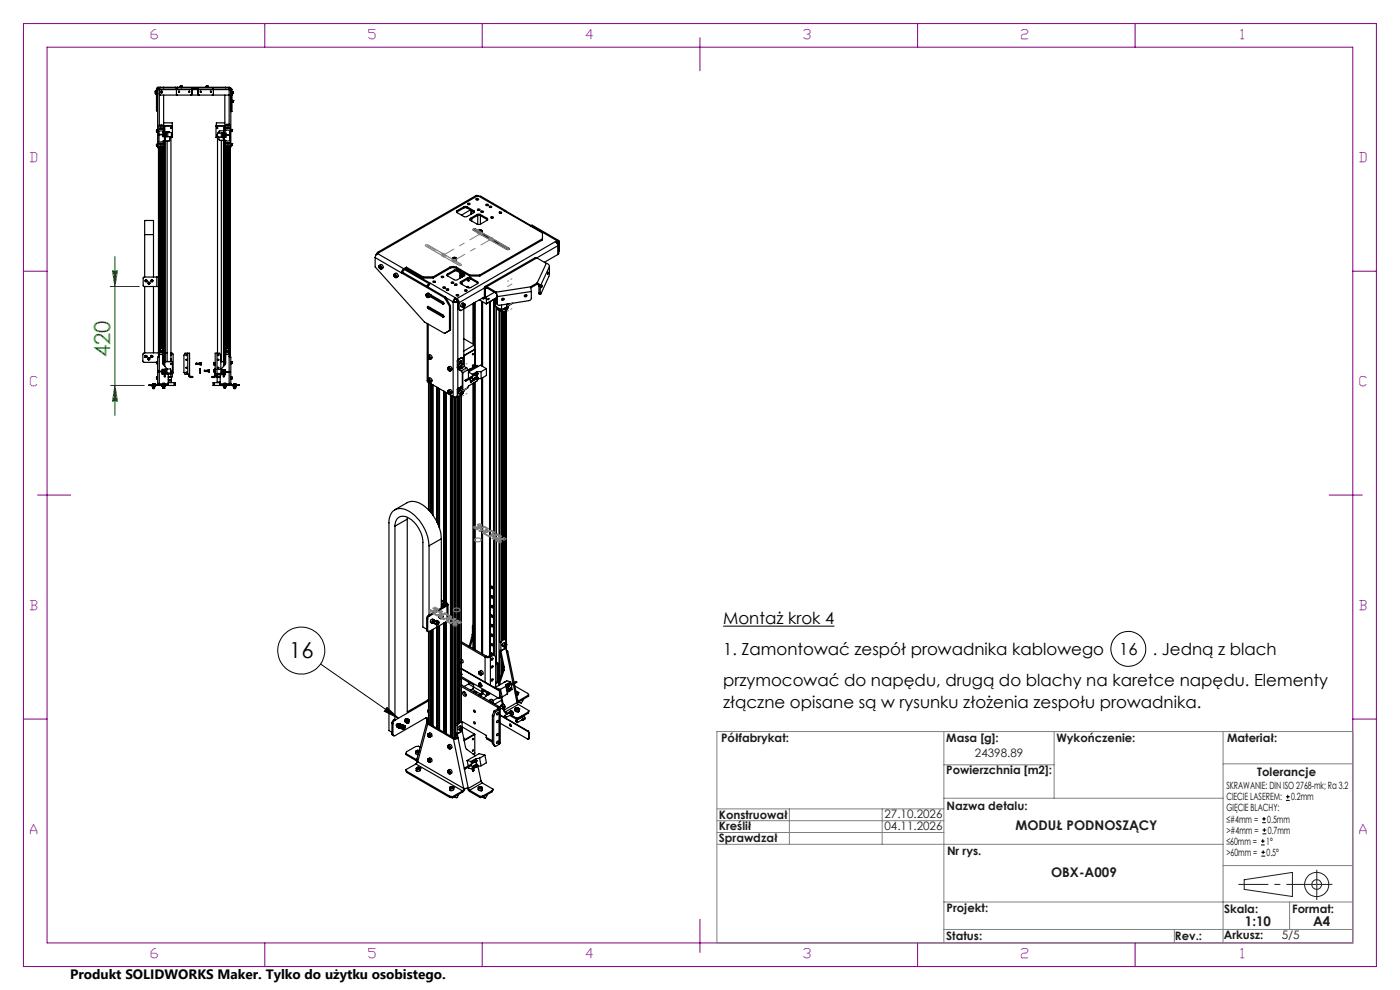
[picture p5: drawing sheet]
<svg xmlns="http://www.w3.org/2000/svg" width="297mm" height="210mm" viewBox="0 0 297 210" stroke-linecap="round" stroke-linejoin="round" font-family="sans-serif">
<defs><g id="words">
<text font-size="4.7" fill="#008000" x="23.4" y="75.8" transform="rotate(-90 23.4 75.8)">420</text>
<text font-size="4.7" x="61.3" y="139.7">16</text>
<g font-size="3.5">
<text x="153.4" y="132.4">Montaż krok 4</text>
<text x="153.4" y="138.9">1. Zamontować zespół prowadnika kablowego</text>
<text x="237.4" y="138.9">16</text>
<text x="244.5" y="138.9">. Jedną z blach</text>
<text x="153.4" y="145.6">przymocować do napędu, drugą do blachy na karetce napędu. Elementy</text>
<text x="153.4" y="150.1">złączne opisane są w rysunku złożenia zespołu prowadnika.</text>
</g>
<text font-size="2.9" x="14.9" y="207.6">Produkt SOLIDWORKS Maker. Tylko do użytku osobistego.</text>
<g font-size="2.8" fill="#800080">
<text x="32" y="8.2">6</text>
<text x="78.2" y="8.2">5</text>
<text x="124.4" y="8.2">4</text>
<text x="170.5" y="8.2">3</text>
<text x="216.7" y="8.2">2</text>
<text x="263.2" y="8.2">1</text>
<text x="6.5" y="34.4">D</text>
<text x="288.5" y="34.4">D</text>
<text x="6.5" y="81.9">C</text>
<text x="288.5" y="81.9">C</text>
<text x="6.5" y="129.4">B</text>
<text x="288.5" y="129.4">B</text>
<text x="6.5" y="176.9">A</text>
<text x="288.5" y="176.9">A</text>
<text x="32" y="203.2">6</text>
<text x="78.2" y="203.2">5</text>
<text x="124.4" y="203.2">4</text>
<text x="170.5" y="203.2">3</text>
<text x="216.7" y="203.2">2</text>
<text x="263.2" y="203.2">1</text>
</g>
<g font-size="2.8" fill="#191924">
<text x="215.4" y="176">MODUŁ PODNOSZĄCY</text>
<text x="223" y="186">OBX-A009</text>
<text x="264.1" y="196.5">1:10</text>
<text x="278.6" y="196.5">A4</text>
</g>
<g font-size="2.5" fill="#191924">
<text x="153" y="157.5">Półfabrykat:</text>
<text x="200.7" y="157.5">Masa [g]:</text>
<text x="206.8" y="160.6">24398.89</text>
<text x="224.1" y="157.5">Wykończenie:</text>
<text x="260.3" y="157.5">Materiał:</text>
<text x="200.7" y="164.3">Powierzchnia [m2]:</text>
<text x="266.7" y="164.5">Tolerancje</text>
<text x="152.5" y="173.6">Konstruował</text>
<text x="187.6" y="173.5">27.10.2026</text>
<text x="200.8" y="171.9">Nazwa detalu:</text>
<text x="152.5" y="178.5">Sprawdzał</text>
<text x="152.5" y="176">Kreślił</text>
<text x="187.6" y="176">04.11.2026</text>
<text x="200.9" y="181.3">Nr rys.</text>
<text x="200.8" y="193.5">Projekt:</text>
<text x="259.7" y="193.6">Skala:</text>
<text x="274.1" y="193.6">Format:</text>
<text x="200.7" y="199.3">Status:</text>
<text x="249.3" y="199.3">Rev.:</text>
<text x="259.6" y="199.2">Arkusz:</text>
<text x="271.9" y="199.2">5/5</text>
</g>
<g font-size="2.1">
<text x="260.2" y="167.4">SKRAWANIE: DIN ISO 2768-mk; Ra 3.2</text>
<text x="260.2" y="172.1">GIĘCIE BLACHY:</text>
<text x="260.2" y="169.8">CIECIE LASEREM:</text>
<text x="273.9" y="169.8">0.2mm</text>
<text x="260.2" y="174.5">≤#4mm =</text>
<text x="260.2" y="176.9">&gt;#4mm =</text>
<text x="260.2" y="179.2">≤60mm =</text>
<text x="268.6" y="179.2">1°</text>
<text x="268.9" y="174.5">0.5mm</text>
<text x="268.9" y="176.9">0.7mm</text>
<text x="260.2" y="181.6">&gt;60mm =</text>
<text x="268.7" y="181.6">0.5°</text>
</g>
</g></defs>
<g fill="none" stroke="#000" stroke-width=".25">
<path d="M32.9 19.5l.1 .4M32.9 19.5h.1M33 19.3l-.1 .2M33 19.5v.4M33 19.3v.2M33 19.9h.2M33 19.5h.2M33 19.3h.2M33.2 19.6h.2M33.2 18.9v4.6h.2v-4.6M33.2 18.9h.2M33.4 19.5h.1"/>
<path d="M33.4 19.8h.1M33.4 19.4h.1M33.4 18.9v12.4h.4M33.4 18.9h.1M33.5 18.5l-.3 .4M33.5 18.7l-.1 .2M33.5 18.7h15.4M33.5 18.5h3.7M33.5 18.5v.2M33.7 18.9h.1M33.8 19.9l.2 .3h15M33.8 18.8l-.2 .2"/>
<path d="M33.8 19h14.8M33.8 19v7.5M34 18.5v.2M34.2 19.4l.1 .2zM34.7 18.5v.2M37.2 18.5h.5M37.2 18.5v.2M37.6 18.7l-.2 .2v1.1l.2 .2M37.7 18.5h10.9M37.7 18.5v.2M38 19.3v.3M38.2 18.3h.5"/>
<path d="M38.2 18.3v.2M38.5 18.5v.2M38.7 18.3v.2M40.2 19.3v.3M40.7 19.9l-.2 .3M40.7 19.9h.1M40.9 18.8v-.1l-.2 .2v1M40.9 18.8l-.2 1.1M40.9 18.8h.9M41.8 18.8v-.1l.2 .1v1.1M41.8 18.8l.1 1.1M41.9 19.9l.3 .3"/>
<path d="M41.9 19.9h.1M42 19.9l.3 .3M42.5 19.3v.3M43.7 18.3h.5M43.7 18.3v.2M44.2 18.3v.2M44.7 19.3v.3M45.1 18.7l.2 .1v1.2l-.3 .2M47.9 18.5v.2M48.6 18.9h.4M48.6 18.5l.3 .2M48.6 18.5v.5"/>
<path d="M48.6 19h.4M48.6 18.8h.3M48.6 19v7.4M48.8 18.8v.1M48.9 18.8l.2 .2M48.9 18.7l.3 .3M48.9 18.7v.1M49 18.8v12.4h-.4M49 19.5h.1M49 19.8h.1M49.1 19h.1M49.1 19v4.7h.1v-4.7"/>
<path d="M49.2 19.4h.2M49.2 19.9h.2M49.4 19.4v.5M33.2 22.8h.2M33.2 30.6v.4M33.2 27.6v.4M33.2 31h.2M33.2 30.6h.2M33.2 28h.2M33.2 27.6h.2M33.6 31.3v44.4M33.7 31.3v44.4"/>
<path d="M33.7 27.6v.2M33.7 30.1v.2M33.7 30.3h.1M33.7 27.5v.1M33.7 27.5l.1-1 .7 .1v.9M33.7 30.3v.9l.2 .1M33.7 27.8h.8M33.7 30.1h.8M33.7 27.8v.7M33.7 28.6v1.5M33.7 27.6h.8M33.7 30.3h.8"/>
<path d="M33.7 30.3h.3M33.7 27.5h.3M33.8 31.3h.1M33.9 31.3v42.7M34 30.3h.1M34 27.5v.1M34 27.2v-.4h.2l.1 .4M34 31h.2M34 27.5h.1M34 30.3v.3M34 31.3v42.7M34 27.3l.1-.1 .1 .2h-.1z"/>
<path d="M34 30.8l.2 .1h-.1zM34.3 27.5v.1M34.3 30.3h.1M34.3 27.5h.1M34.3 30.3v.3M34.3 31.3v42.6M34.3 30.3h.2M34.3 27.5h.2M34.5 27.8l.1 .1h1.3l.1 .2M34.5 27.6v.2M34.5 30.1v.2M34.5 27.5v.1"/>
<path d="M34.5 30.3h.1M34.5 30.3v.9l-.2 .1v42.6M34.5 31.2v42.9M34.6 28.5h-.9l.9 .1M34.6 28.1h1.8v.9h-1.8zM34.6 31.1v46.2M34.7 26.7h1.9M34.7 26.1h1.8v.6M34.7 20.2v7.7M34.7 29.9v1.2l-.2 .2h-.7M34.9 29v.7l.2-.1v-.6M34.9 28.2v.2"/>
<path d="M34.9 28.7v.2M35 26.7v1.2M35 28.2v.2M35 28.7v.2M35 29v.7M35 29.9v47.8M35 29.2v.5M35 29.9v46.8M35 28.2h-.3v.2h.4M35 28.7l-.3 .1 .3 .1M35.1 29.1v.1M35.1 28.8h.1"/>
<path d="M35.1 28.2l.1 .2M35.2 28.3v.1M35.2 28.3h.1M35.2 28.2l-.1 .2M35.3 28.1v.9M35.5 29.9v46.8M35.6 28.1v.9M36 29l-.1 .9h-1.3l-.1 .2M36 29.1h.6M36.2 27.2h.2M36.3 29.2v47.5M36.4 28.6v.1"/>
<path d="M36.4 28.7h.1M36.6 29.1l-.6 .1M36.6 26.7v2.4M45.8 29.1l.7 .1M45.8 26.7v2.4M45.8 26.7h1.9M46 28.7h.1M46 27.2h.2M46.1 28.6l-.1 .1M46.1 29.1v-.9h1.8v.9h-2.1M46.1 29.2v45.7M46.5 29.1v.6l1.4 .1v.1"/>
<path d="M47 28.2v.9M47 29.8v46.9M47.2 28.2v.9M47.3 28.9h.1M47.3 28.9l.1 .1M47.3 28.4h.1M47.3 28.4l.1 .1M47.3 28.4v.1M47.4 29.2v.3M47.4 28.2v-.2l.2 .2M47.4 29.1v.4l.2-.1v-.3M47.4 29.8v46.9"/>
<path d="M47.4 26.7v1.1M47.4 28.9v.1M47.4 28.4v.1M47.4 28.4l-.1 .1M47.4 28v.2M47.4 29.8v47.9M47.4 28.4h-.1M47.5 28.4h.1M47.5 28.9l.1 .1M47.5 28.9h.3l-.3 .1M47.5 28.4h.3l-.3 .1M47.6 28.3v.2"/>
<path d="M47.6 28.8v.2M47.7 26.7h-1.9M47.7 29.8v1.1l.2 .3 .8-.1v-.9M47.7 26.1h-1.8v.6M47.7 20.2v7.6M47.8 31v46.3M47.9 31.1v44M47.9 27.6v.2h-1.3l-.1 .4M47.9 29.9v.2M47.9 27.4v.2M47.9 30.1v.1M47.9 27.3v.1"/>
<path d="M47.9 27.3l.3 .1M47.9 30.2v.8l.2 .2v42.7M47.9 27.3l.1-.9h.6l.1 .9M47.9 28.6h1l-1 .1M47.9 27.6h.8M47.9 29.9h.8M47.9 30.1h.8M47.9 27.4h.8M47.9 30.2h.3M48.2 31.2v42.7M48.2 30.1v.1M48.2 27v-.3l.2-.1 .1 .4"/>
<path d="M48.2 30.2v.3M48.2 30.7h.2M48.2 27.1l.2 .1-.1 .1zM48.2 30.7l.1-.2 .1 .2M48.4 31.2v42.8M48.5 30.1v.1M48.5 27.3v.1M48.5 30.8l-.3 .1M48.5 27.3h.1M48.5 30.2v.3M48.5 31.2v42.8M48.5 30.2h.2"/>
<path d="M48.5 27.3h.2M48.6 31.2h.1M48.7 29.9v.2M48.7 27.4v.2M48.7 30.1v.1M48.7 27.3v.1M48.7 27.6v1M48.7 28.7v1.2M48.7 31.2v44.5M48.8 31.2v44.5M49 21.4h.1M49 21.7h.1"/>
<path d="M49 30.5h.2M49 30.9h.2M49 27.5h.2M49 27.9h.2M49.1 20.2h.1M49.2 30.5h.1M49.2 27.5v.4M49.2 30.5v.4M49.2 27.5h.1M49.2 21.3h.2M49.2 21.7h.2M49.4 21.3h.1"/>
<path d="M49.4 21.3v.4M49.5 21.3l-.1 .4M49.5 21.3h.1M30.7 49.8v-3h1.9v3M30.7 49.8h1.9M30.7 49.8v9M30.9 59.5l.2 .1zM31.5 60l.2 .1zM32.2 59.6h.1M32.3 59.6l-.1 .1M32.3 59.6l-.1-.1v.1M32.3 59.6h.1"/>
<path d="M32.3 59.5v.1M32.3 59.5h-.2l.1 .2M32.6 49.8v9M33.3 58.8h-2.7l-.2 .1 .1 1.8 2.8 .1M33.3 58.8h.3M33.3 58.8v2M79.6 54.6v2l10.4 11.7 4.3 2.4M79.6 54.6l5.6 3.3M79.9 53.9l-.2 .2M79.9 53.9h.1M80.1 53.8l-.3 .2-.2 .6M80.1 53.8l5.6 3.2"/>
<path d="M80.4 56.4a.41 .41 0 0 1 .5 .1 .41 .41 0 0 1-.1 .6l-.4-.4zM80.4 53.6a.3 .3 0 0 0-.3-.1 .3 .3 0 0 0-.2 .4M80.4 56.4h.2a.3 .3 0 0 1 .3 .3 .3 .3 0 0 1-.3 .3l-.1-.1zM80.4 53.6l-.3 .2M80.5 56.3l.3-.2a.51 .51 0 0 1 .4 .8l-.3 .1M80.5 56.7l.1 .2M80.7 56.6l.1 .1M80.7 56.6l-.2 .1M80.8 56.7h.1M80.8 56.7l-.3-.2v.2M80.8 56.7l-.2 .2M80.8 56.8l-.2 .1"/>
<path d="M80.9 57h.1M83.6 58.2h.1a.33 .33 0 0 1 .4 .2 .33 .33 0 0 1-.3 .4l-.2-.2zM83.6 58.2a.46 .46 0 0 0 0 .4 .46 .46 0 0 0 .5 .3M83.6 58.2l.4-.2a.51 .51 0 0 1 .4 .7l-.3 .2M83.6 58.2l.2-.1a.52 .52 0 0 1 .3 .8M83.7 58.6l.1-.3 .2 .2v.2h-.2M83.7 58.6l.1 .1M83.9 58.4v.2M83.9 58.4l-.2 .2M83.9 58.6h.1M84 58.7h-.2M84.1 58.9h.1"/>
<path d="M85.2 57.9l9.1 5.2M85.4 57.7l-.2 .2M85.4 57.7l9.1 5.3M85.4 57.6l.2 .3M85.7 57l-.4 .4-.1 .5M85.7 57.2l-.3 .5M85.7 57v.2M85.8 57.2l5.4 3M86 57.1l5.3 3M86.2 56.7l3.5 2M86.2 56.7l-.5 .3M86.2 56.7v.2"/>
<path d="M86.2 56.9l3.5 2.1M86.2 56.9l-.5 .3M89.7 58.7h2.2M89.7 58.7v.3M89.7 59h2.2M91.9 59.6h.4a.23 .23 0 0 1-.2 .3 .23 .23 0 0 1-.2-.3zM91.9 58.7v.3M91.9 59.9h.4M93.7 58.9h.4M94.9 58.1l-.1 .2 .1 .2 1.7 .9h.4l1.5-.9 .1-.2-.1-.2M94.9 58.4h-.1M94.9 58.1v.3"/>
<path d="M95.4 56.7a1.5 1.5 0 0 1 1.4 0M95.4 56.9a1.5 1.5 0 0 1 1.4 0M95.4 56.7v.2M95.4 56.7l-3.5 2M95.4 56.9l-3.5 2.1M96 54.8l.2-.2h.5l.1 .2M96 54.8h.1M96 54.8v.4a.53 .53 0 0 0 .8 0v-.4M96 54.8a.49 .49 0 0 0 .8 0M96.1 54.7a.32 .32 0 0 1 .4-.2 .32 .32 0 0 1 .2 .5 .37 .37 0 0 1-.4 0 .37 .37 0 0 1-.2-.3zM96.2 54.7v.2M96.2 54.7v.1l.1 .2"/>
<path d="M96.4 54.9h.1M96.3 57.3h.7M96.3 57.6h.7M96.3 57.3l-1.4 .8M96.3 57.3v.3M96.3 57.6l-1.4 .8M96.5 54.9h-.1M96.5 54.7l.1 .1v.1l-.3 .1M96.5 54.7h-.3M96.5 54.7v.2M96.8 56.7v.2M96.8 56.7l2.9 1.6"/>
<path d="M96.8 56.9l2.9 1.7M97 44.7l-.2 .1 .2 .3 1.6 .9h.4l1.5-.9 .1-.2-.1-.2M97 44.9l-.1 .1M97 44.7v.2M97 57.3l1.5 .8M97 57.6l1.5 .8M97 57.3v.3M97.5 57.8v1.2M97.7 58.4l.2 .4M97.7 58.4a.28 .28 0 0 1 .3 0 .28 .28 0 0 1 .1 .3M97.8 59.8l-.2 .1 .2 .3 1.6 .9 .4-.1 1.5-.8 .1-.2-.1-.2M97.8 60l-.2 .1"/>
<path d="M97.8 59.8v.2M97.9 59.9l.2 .5M97.9 58.3l-.2 .1M97.9 59.9l-.2 .2M98.1 58.3l.1 .3 .2-.1v-.2M98.1 58.7h.1M98.1 58.2v.1M98.2 58.2l-.1 .1M98.4 43.9h.7M98.4 44.1h.7M98.4 43.9l-1.4 .8M98.4 43.9v.2"/>
<path d="M98.4 44.1l-1.4 .8M98.5 58.4h.1M98.5 58.1v.3M99.1 59.3l.2-.1a.28 .28 0 0 1 .2 .2 .28 .28 0 0 1-.2 .3zM99.1 43.9v.2M99.1 59.2v.1M99.1 43.9l1.4 .8M99.1 44.1l1.4 .8M99.2 58.9h.7M99.2 59.2h.7M99.2 58.9l-1.4 .9M99.2 58.9v.3"/>
<path d="M99.2 59.2l-1.4 .8M99.3 43.4h.3M99.7 58.3h2.1M99.7 58.3v.3M99.7 58.6h2.1M99.8 46.3l-.1 .2v.2l1.6 .9 .6-.1M99.8 46.6l-.1 .1M99.8 46.3v.3M99.8 44.5l-1.9 1.1M99.9 44.6v.9M99.9 46.5v.3M99.9 58.9v.3"/>
<path d="M99.9 58.9l1.4 .9M99.9 59.2l1.4 .8M100.1 44.7v.7M100.1 46.4v.5M100.4 48.8h.5M100.4 48.8l1 .6M100.5 44.9l.1 .1M100.5 44.7v.2M100.9 48.6a.28 .28 0 0 0-.4-.1 .28 .28 0 0 0-.1 .3M100.9 48.6l.6 .3M100.9 48.6v.2M100.9 48.8l.5 .3"/>
<path d="M101 42.4h.4M101.2 45.5h.7M101.2 45.7h.6l1.5 .9M101.2 45.5l-1.4 .8M101.2 45.5v.2M101.2 45.7l-1.4 .9M101.3 60l.1 .1M101.3 59.8v.2M101.4 41.5h-.4l-20.9 12M101.4 42.4h.1M101.4 45.7v1.9M101.4 41.5l-21 12.1"/>
<path d="M101.4 41.5l.2 .2M101.4 44.6h.3M101.4 49l.5-.3 .4 .3M101.4 49h.1M101.4 49.4a.49 .49 0 0 0 .9 0M101.4 49l.6 .2M101.4 49v.4M101.6 48.8a.33 .33 0 0 1 .4-.1 .33 .33 0 0 1 .1 .4v.1a.31 .31 0 0 1-.4 0 .31 .31 0 0 1-.1-.4zM101.6 41.7l.4-.1 5.3 3.1M101.6 41.7l13.5 7.7v1.5l-13.3 7.7M101.7 49.1h.3M101.8 58.3v.3"/>
<path d="M101.8 49.6l5.8 3.3h.4l-.1-.2M101.9 45.5v2M101.9 48.9v.2h-.2v-.2M101.9 45.5l1.4 .8M101.9 48.9l.2 .1-.1 .1h-.2l-.1-.2M101.9 48.9h-.2M102.1 49.8v-.2l5.8 3.3v-.2M102.1 45h.3M102.1 49.6v.1M102.3 49l-.3 .2M102.3 49v.4M102.3 49.4l5.6 3.3"/>
<path d="M103.1 43.4a.26 .26 0 0 1 .3-.1 .26 .26 0 0 1 .2 .3h-.3zM103.2 43.6h.3M103.3 46.3l.2 .2-.1 .2-1.5 .8M103.3 46.6l.1 .1M103.3 46.3v.3M103.8 43.8h.1a.24 .24 0 0 1 .2-.1 .24 .24 0 0 1 .2 .2 .28 .28 0 0 1-.3 .1 .28 .28 0 0 1-.2-.2zM103.9 44h.3M104.1 46.1a.26 .26 0 0 1 .3-.2 .26 .26 0 0 1 .2 .3l-.2 .1zM104.2 46.2h.4M106 45.2h.3M107 44.7a.31 .31 0 0 1 .3 0 .31 .31 0 0 1 .2 .3M107.4 44.8l5.2 3"/>
<path d="M112.6 47.8h.4l5.5 3.2M112.6 47.8l-.1 .1M112.6 47.8l5.6 3.3M113.9 54.7h-.4l-10.6 6.1M113.9 54.7l-10.6 6.1M113.9 54.7l2 1.2M115.1 50.7l-13.3 7.6M115.9 55.9a.73 .73 0 0 1 .7 .6M115.9 55.9l-2 4.1M116.2 57.8l.1-.1-.1 .5zM116.6 56.5l-.1 2.1-1.8 3.8-.1-.2M116.6 56.5l-2 4.2"/>
<path d="M117.8 51.3l.5 .4v.4M117.8 51.3l-20.9 12.1M118 51.4l.3 .1M118.2 51.1a.3 .3 0 0 1 .3-.1 .3 .3 0 0 1 .2 .4M118.2 51.3h.2l.1 .2M118.2 51.1l-.4 .2M118.2 51.1v.2M118.2 51.3l-.2 .1M118.2 51.3l.3 .2M118.3 51.5a.32 .32 0 0 1 .2 .3 .32 .32 0 0 1-.2 .3M118.3 52.1v1.9M118.3 54l-2.8 1.6"/>
<path d="M118.3 52.1l-4.4 2.6M118.3 51.5l-.1 .1M118.5 51.5v.2M118.5 51.8v2l-.2 .2M118.7 51.4l-.2 .1M118.7 51.4v1.9l-.2 .1M30.7 60.8v14.1M30.7 75.5h.5v.2l-.4 .1zM31.4 76l.2-.1 .1 .3-.2 .1zM32 75.5h.4v.2l-.3 .1zM32.6 60.8v14.1M33.2 80v.4"/>
<path d="M33.2 76.7v.4M33.2 80h.1M33.2 76.8v.3M33.2 76.7v.1M33.2 80h.2M33.2 77.1h.2M33.2 76.7h.2M33.3 60.8h.3M33.6 74.9h-3l-.3 .2v1.5l.2 .3h2.7M33.8 75.7l-.4 .1v5.6M33.8 75.1v.1M33.8 75.2h.8"/>
<path d="M33.8 75.1h.8M33.8 75.2v3.5M33.8 78.9v2.5M34 74.5l.2 .1zM34.3 74.4v.3M34.3 73.9l.3 .2v1M34.3 73.9l-.5 .2v1M34.4 78.7h-.9v.2h.9M34.4 79.2h.7M34.6 75.2v2l.9 1.1M34.6 75.1v.1M34.6 78.4v.2"/>
<path d="M34.6 78.9v.2M34.6 78.4h.2M34.6 78.9h.2M34.6 78.6h.3M34.6 79.1h.3M34.8 79h.3M34.8 79l.1 .2 .2-.2M34.8 78.5l.2 .2 .1-.2M34.8 79l.1 .1 .2-.1M34.8 78.5l.2 .1 .1-.1M34.9 79.4v.6l.2-.1v-.5h-.1M34.9 79.4h.1"/>
<path d="M34.9 78.4h.1M34.9 79h.1M34.9 78.9v.1M34.9 78.9h.1M35 76.7h1.6zM35 78.9h.1M35 78.9v.1M35 78.4h.1M35 78.4v.1M35 79.4h.1M35 76.8h-.3v.6M35 78.4l-.1 .1h.1"/>
<path d="M35 78.9l-.1 .1M35 74.9h.5M35 79h.1M35 78.5h.1M35.1 79h.1M35.1 78.4l-.1-.1-.2 .2M35.1 78.3v.9M35.4 79.1h1.2M35.4 78.3h.8v1.1h-1.8v-1.1h.7M35.4 78.3v.8M35.4 79.1l-.3 .1M35.4 78.3h-.3"/>
<path d="M35.7 79.4v2M35.7 79.9h.5M36.1 79.9v.1M36.2 77.2h.2M36.2 78.7h.2M36.2 79.2v.7M36.3 74.9h.3l.1 .3v3.9l-.2 .2M36.3 75.1v.3M36.3 75.1v.1M36.3 76.2v.2M36.5 79.2v.7h-.3M36.6 79.1v.1"/>
<path d="M36.6 76.7v2.4M39.8 74.9h.4v4.8M39.8 79.4h.4M39.8 74.9h-.5l-.3 .4v3.7l.3 .4h.5M39.8 74.9v4.5M40 79.7l.1 .3 .3 .1M40 79.7h.2M40 79.4v.3M40.2 79.7l.2 .2M40.4 79.9h.2M40.4 79.9v.2M40.6 79.9h.3v.2h-.3"/>
<path d="M40.6 79.9v.2M41.6 77.3h.1M41.6 77.1v.2M41.6 77h.8M41.6 77.3h.8M41.6 77v.1M42.4 77.3h.1M42.4 77h.1M42.4 79v.2l.1-.2M42.4 78.3v-.1l.1 .1M42.4 77v.3M42.4 79h.1"/>
<path d="M42.4 78.3h.1M42.4 78.3v.7M42.5 78.3v.7M42.7 77v.4M42.7 77h-.3v.4h.3M43.4 78.6v.2M43.4 78.8h.8M44.2 78.8h.1M44.2 78.5v.1M44.2 78.6h-.8v.2M44.2 78.6v.2M44.4 78.4v.5"/>
<path d="M44.4 78.9h.1M44.4 78.4h-.2v.5h.2M45.2 79.9h-.2v.2h.2M45.2 79.9v.2M45.2 79.9h.2M45.4 78.4v.5M45.4 77v.4M45.4 78.9h.1M45.4 78.4h.1M45.4 77.4h.2M45.4 77h.2M45.4 79.9v.2"/>
<path d="M45.5 79l.1 .2M45.5 79h.1M45.5 78.3h.1M45.5 78.3v.7M45.6 79.4h.4M45.6 79.7l-.2 .2M45.6 78.2l-.1 .1M45.6 78.2v.1M45.6 79v.2M45.6 78.3v.7M45.6 79.2v.5M45.6 79.7h.2"/>
<path d="M45.8 79.7l-.1 .3-.3 .1M45.8 79.4v.3M45.9 79.4v.5h.3M46 74.9h-.4v3.3M46 74.9v4.6h1.8v-1.1h-.7M46 74.9h.6l.2 .4v3.9M46 78.3l1.1 .1M46 79.2h.8M46.1 75.3v.1M46.1 76.3v.1M46.2 79.9h.5M46.2 79.5v.4"/>
<path d="M46.4 79.9v.1M46.7 79.5v1.9M46.8 76.7h.6h-.6M46.8 79.2l.3 .1M47.1 78.4v.9M47.1 79.3h.7M47.2 78.6h.1M47.2 79v.1M47.2 79h.1M47.3 79h.1M47.3 78.5h.1M47.3 79v.2v-.2"/>
<path d="M47.3 79l-.1 .1M47.3 78.5l-.1 .1M47.3 79v.1M47.3 78.5v.1M47.3 78.6h.1M47.4 79.5v.5l.2-.1v-.4M47.4 78.7h.2M47.4 79.2h.2M47.4 79l-.1-.1-.2 .2 .2 .1 .1-.1M47.4 79l-.1 .3-.2-.2M47.4 78.6l-.2-.2-.1 .2h.3M47.4 78.6v.1l-.3-.1"/>
<path d="M47.4 78.5h.2M47.4 79h.2M47.4 76.8h.3v.6M47.6 79v.2M47.6 78.5v.2M47.8 78.8h.9v.2h-.9M47.9 75.2v1.9l-1 1.3M47.9 75.1v.1M47.9 75.2h.7M47.9 75.1h.7M48.1 74.4v.3M48.1 73.9l.5 .2v1"/>
<path d="M48.1 73.9l-.2 .2M48.2 74.5l.1-.1 .1 .2h-.1zM48.6 75.7h.4v5.7M48.6 75.1v.1M48.6 75.2v3.6M48.6 79v2.4M49 80h.2M49 77.1h.2M49 76.7h.2M49.2 80v.4M49.2 76.7v.4M90.4 62.4a.41 .41 0 0 1 .5 .2 .41 .41 0 0 1-.1 .5l-.3-.2z"/>
<path d="M90.4 62.4a.38 .38 0 0 1 .5 .2 .38 .38 0 0 1-.2 .5 .5 .5 0 0 1-.3-.7zM90.5 62.4l.3-.2a.48 .48 0 0 1 .5 .5M90.5 62.8v-.2h.2l.1 .2v.1h-.1M90.5 62.8l.2 .1M90.6 68.6v12.2l.2 .3M90.7 62.6l.1 .2zM90.7 62.7l-.2 .1M90.7 62.2v.1M90.8 75.5a.4 .4 0 0 1 .5 .2 .4 .4 0 0 1-.2 .5l-.3-.2zM90.8 75.6a.36 .36 0 0 1 .4 .1 .36 .36 0 0 1-.1 .5 .47 .47 0 0 1-.3-.6zM90.8 62.9h-.1M90.8 65l3.2 1.8 .2 .4-.2 .1"/>
<path d="M90.8 65a.23 .23 0 0 0-.2 .2 .23 .23 0 0 0 .2 .3M90.8 60.4l-.2 .3M90.8 76v4.4l.4-.2a.51 .51 0 0 1 .4 .7l-.3 .2M90.8 68.7v6.8l.4-.2a.51 .51 0 0 1 .4 .7l-.3 .2M90.8 65.5l3.2 1.8M90.8 60.4l.2 .1M90.9 65l.2 .3M90.9 75.9l.1-.2 .2 .1v.3h-.2M90.9 75.9l.1 .2M90.9 63.1h.1M91.1 75.7v.2M91.1 65.3l-.3 .2"/>
<path d="M91.1 65.3l3.1 1.8-.2 .2M91.1 75.7v.1M91.1 75.8l-.2 .1M91.1 75.8v.1M91.1 75.9h.1M91.1 60.2l-.3 .2M91.2 65.4l.3 .2M91.2 76l-.2 .1M91.2 62.5l2.8 1.6 .2 .3-.2 .1M91.2 62.9l2.8 1.6M91.3 76.2h.1M91.3 62.7l-.4 .4"/>
<path d="M91.3 62.7l2.9 1.7-.2 .1M91.3 60.1l-.5 .8M91.3 60.1l5.3 3.1M91.4 65.4v.1M91.4 62.6h.1M91.4 62.6l-.1 .1M94.1 61.1h.3M94.3 63.1l1.1 1.9M94.5 63l-.2 .1M94.5 63l1.1 1.9M94.6 63.1l1.5 1M94.8 61.5h.3"/>
<path d="M95 78h.1a.34 .34 0 0 1 .4 .2 .34 .34 0 0 1-.3 .4l-.2-.3zM95.1 77.9a.48 .48 0 0 0 0 .5 .48 .48 0 0 0 .4 .3M95.1 77.9l.3-.2a.51 .51 0 0 1 .4 .8l-.3 .2M95.1 77.9a.51 .51 0 0 1 .4 .8M95.1 78.3v-.2l.3 .2M95.1 78.3l.1 .2M95.3 78.2l.1 .1M95.3 78.2l-.2 .1M95.4 78.3h.1M95.4 65v5.1M95.4 70.1l-1.1 .6M95.4 78.3v.2h-.2"/>
<path d="M95.4 78.4l-.2 .1M95.5 78.7h.1M95.6 64.9v5.1M95.6 64.9l-.2 .1M95.6 70l-.2 .1M95.6 70l-1.3 .7M95.8 60.1h.4M96.1 64.1h1M96.1 64.1v20M96.3 63.9h.6M96.3 63.9l-.2 .2M96.5 60.5h.4"/>
<path d="M96.6 63.2l-.4 .5-.1 .4M96.6 63.4l-.3 .5M96.6 63.2v.2M96.6 63.2l.3 .2M96.6 63.4l.3 .2M96.9 62.7h.3M96.9 63.4l.4 .3 .1 .5M96.9 63.6l.3 .5M96.9 63.4v.2M96.9 63.9l.2 .2M97 78l.3 .4M97 76.6v1.4"/>
<path d="M97 76.6l.1 .1M97 78h.1M97.1 78l.2 .2M97.1 78.2v4.2l.5-.1M97.1 64.1v12.2M97.1 76.7v1.3M97.1 63.8l-.2 .1M97.2 64.1l.2 .1M97.2 65.5l.6 .4M97.2 64.1v1.4M97.2 64l-.1 .1M97.2 76.2l-.2 .4"/>
<path d="M97.2 76.2l.1 .1M97.3 78.2v.2M97.3 78.2l.6 .4M97.3 78.4l.6 .4M97.3 76.3l-.2 .4M97.4 64.2v1.5l-.2-.2M97.4 77.8l.2 .3M97.4 77.8l.4 .2M97.4 77.8h.1M97.4 77.8l-.3 .2M97.5 77.1h.1M97.5 65.7l.3 .2"/>
<path d="M97.6 78.1l-.3 .1M97.7 60.1h.1M97.7 77l-.3 .1M97.7 76.6h.1M97.7 76.5v.5M97.8 76.6l-.1-.1-.2 .2-.1 .6M97.8 76.6v.4M97.9 75.9h.2M97.9 77a.49 .49 0 0 0-.5 .8M97.9 77l.3 .2M97.9 75.9h.1M97.9 75.9l-.7 .3"/>
<path d="M97.9 77.6h.1M97.9 77.6l.1 .2M97.9 78.6l.3 .5M97.9 78.8l.2 .2M97.9 77.4l.2-.1a.31 .31 0 0 1 .1 .4 .31 .31 0 0 1-.5 .1zM97.9 78.6v.2M98 75.9l.2 .1v1.2M98 77.5l-.1 .1M98 75.9l-.7 .4M98 78h.1M98 77.5l.1 .1M98.1 79v3.8"/>
<path d="M98.1 79l.1 .1M98.1 77.9l.1 .1-.4 .2-.2-.1M98.1 77.6v-.2h-.1l-.1 .2 .1 .2M98.1 77.6l-.1 .2M98.2 77.2v.5l-.4 .3M98.2 77.2a.51 .51 0 0 0-.4 .8M98.2 79.1v3.7M98.2 64.9l.1 .2 .2-.1M98.2 77.6h.1M98.2 64.9h.1M98.3 64.6a.21 .21 0 0 1 .3-.1 .21 .21 0 0 1 0 .4l-.3 .3a.3 .3 0 0 1-.2-.3 .3 .3 0 0 1 .2-.3zM98.3 64.9l.2 .1"/>
<path d="M98.3 77.6l.7 .4M98.3 64.7h.2l.1 .1M98.3 64.7l-.1 .2M98.3 77.6l-.1 .1M98.4 64.7l-.2 .2M98.4 64.7l-.1 .2M98.4 71.9l2.2 1.3M98.4 65.5v12.2M98.4 64.7l.2 .1M98.4 75.5v2.2M98.5 61.6l.1-.1a.23 .23 0 0 1 .3-.1 .23 .23 0 0 1 .1 .3h-.4zM98.6 64.5v.4l-.2 .3h-.3"/>
<path d="M98.6 64.5l-.4-.2a.49 .49 0 0 0-.4 .7l.3 .2M98.6 64.5a.46 .46 0 0 0-.5 .2 .46 .46 0 0 0 0 .5M98.6 64.8l-.1 .2M98.6 61.7h.4M99 78l.2 .4M99 78l-1.1 .6M99.1 60.9l.2-.2 .2 .4M99.1 60.9h.1M99.2 78.4l.2 .2M99.2 78.4l-1 .7M99.3 60.8l-.2 .1M99.3 78.5l-.1 .1"/>
<path d="M99.3 78.5l.1 .1M99.4 78.9v1.3M99.4 78.9l.8 .5M99.6 78.3h.1M99.6 78.3l-.1 .1M99.7 78.3l-.1 .1M100.2 79.4v1.5M100.3 77.5h.1l-.1 .2zM100.3 77.4l.1 .1M100.3 75l.1 .1M100.4 64.3v8.7M100.4 79.6l.1 .1"/>
<path d="M100.5 64.3v8.8M100.6 64.2v8.9M100.6 73.2v.9l-2.2 1.4M100.6 74l.1 .2M100.6 73.2l-2.2 1.3M100.7 74.2l-2.3 1.3M100.7 74.2v3.5M100.8 79.3h.1M100.8 79.2l-.4 .3 .1 .2M100.8 79.5l-.3 .2M100.8 64.1v13.5M100.9 79.1h.4l-.3 .2v.3l-.2-.2z"/>
<path d="M101 77.5l.3 .1M101 77.5l.1 .1M101 77.5l-1.7 1M101.1 77.6h.2l.1 .2M101.1 77.6l-1.7 1M101.1 79.4l.1 .1M101.2 79.2a.21 .21 0 0 1 .1 .3 .21 .21 0 0 1-.3 0zM101.2 79.4h-.1M101.2 79.3v.2M101.2 79.3l.1 .1M101.2 79.3v.1M101.2 78.8h.9"/>
<path d="M101.2 78.8v.3M101.2 79.3h.1M101.2 79.6v.3M101.2 78.8l-1 .6M101.3 79.2h.1M101.3 79.4l-.1 .1M102.1 78.8v1.5M102.2 63.9v13.7M102.3 64v13.7M102.5 63.1l.1 .4-.3-.3M102.8 62.6l.3 .3M102.8 62.6l.2 .1"/>
<path d="M102.8 61.1l.2 .1M102.8 61.1v1.5M102.8 61.1l-5.4 3.1M102.9 62.9l.2 .3a.24 .24 0 0 1-.3 .1 .24 .24 0 0 1-.2-.2M103 61.2v1.5M103 62.9l-5.2 3M103.2 63v1.4l-1.5-.8M103.2 78.2v1.4l-1.1 .7M103.2 78.2l-1.3-.7-2.5 1.4M103.2 78.2l-1.1 .6M103.3 60.8a.3 .3 0 0 0-.4 0 .3 .3 0 0 0-.1 .3M103.3 61.1h-.3v.1"/>
<path d="M103.3 60.8l2 1.2M103.3 60.8v.3M103.3 61.1l2 1.1M103.3 61.1l-.3 .1M103.6 63.3l.1 .1M103.9 64.1v75.1M103.9 64.1v75M103.9 64v75.1M104 64v75.1M104.7 63.6v75.2M104.8 63.5v75.5M104.9 62l-1.7 1-.2-.3"/>
<path d="M105.1 63.5l.3 .2M105.1 63.5v1.5l1.3 .7M105.3 62l.1 .9M105.3 62.2l.1 .6M105.3 62v.2M105.3 63.2v.2M105.3 65.1v75.4M105.4 64.2v.2M105.4 64.2l.1 .3M105.4 63.1l-2.2 1.3M105.4 62.8v.1M105.4 62.8v1.4"/>
<path d="M105.4 63.4l-.3 .1M105.4 65.5l.2 .2M105.4 62.9v1.5M105.4 65.2v.3M105.4 65.5l.2 .1M105.6 65.3v.3M105.9 65.6v78.9M105.9 65.6v.3M105.9 65.9l.3 .1M105.9 65.9l.6 .3M106 65.5l-.3 .2-.1-.1M106.1 66v70.2"/>
<path d="M106.2 65.6v.4M106.2 66l.3 .2M106.4 64.7v1M106.5 66.2l-.1 69.5M106.5 66l.2 .2M106.5 66h.1M106.5 65.6v.4M106.6 65.6v.4M106.6 66.1l-.1 .1M106.8 66.2v69.3M106.9 63.3l-.5 .2M106.9 65.5l.3 .2"/>
<path d="M106.9 66.1v69.5M106.9 66.1v69.5l-.1-.1M107 66.1v69.5M107.2 65.3v.4M107.3 65.9v70.5M107.4 65.9v70.6M107.4 65.5l.1 .1M107.4 65.2v.2l.1-.1M107.5 65.3l.1 .1M107.5 65.2v.1M107.5 64.7l.2 .1M107.5 64.5v.6l-1.1 .6"/>
<path d="M107.6 64.7v.1M107.6 64.8l-.1 .1M107.6 64.8h-.1M107.6 64.8h.1M107.6 65.4v-.2h-.1l-.1 .2 .1 .2M107.6 65.4l-.1 .2M107.7 65v.5l-.5 .2M107.7 65h.1M107.7 65.5l-.2 .3-.6 .3-.2 .1-.1-.2M107.7 64.8l-.2 .2a.34 .34 0 0 1 .2 .5 .34 .34 0 0 1-.5 .1l.2-.4M107.8 64.5h.1M107.8 64.4h.2l-.2 .1"/>
<path d="M107.8 64.5l-.3 .1M108.5 64.3l-.8 .5M108.7 64.3l-1.1 .7M111.7 62.5l-.2 .3h-.3M112.5 60.8l.2 1M112.5 60.8l-7.2 1.2M112.7 61.8v1.6l-.4 .3-6.4 1.1-.3-.1-.2-.3M112.7 61.8l-7.3 1.1M113.9 60l.6 .4 .1 .3M113.9 60.3l.4 .4M113.9 60l-1.4 .8M113.9 60v.3"/>
<path d="M113.9 60.3l-1.3 .8M114.3 62.2l.1 .2h.3M114.3 60.7h.3M114.3 62.2h.3M114.3 60.7v1.5M114.6 60.7v1.5M114.9 60.5v.5zM31.7 81.6v.2M32.3 81.9h.6a.34 .34 0 0 1-.3 .4 .34 .34 0 0 1-.3-.4zM32.4 81.4h.1M32.4 81.4v.2M32.4 81.4h.4"/>
<path d="M32.4 81.9h.1M32.5 82.2v.2h.2M32.5 81.8v.1M32.5 82.3h.2M32.6 82.3h.1M32.7 82.4h.1M32.7 81.8v.1M32.7 82.2v.2M32.8 81.4h.1M32.8 81.4v.2M32.8 81.9h.1M33.2 80.4h.2"/>
<path d="M33.3 81.6v.2M33.3 81.6h-1.7v.2h1.7M33.4 81.5l-.1 .1M33.4 81.5l.1 .1M33.4 81.4l.4-.1-.2 .1M33.4 81.4v.1M33.4 81.4h.2M33.5 81.6l-.2 .2M33.6 81.4l-.1 .2M33.6 81.4v.4h1M33.8 81.4v.2M33.8 81.6h1.9"/>
<path d="M33.8 81.6v.1h1.9v-.1M33.8 81.4h.7M34.1 81.6v.1M34.4 81.9h.6a.31 .31 0 0 1-.3 .4 .31 .31 0 0 1-.3-.4zM34.5 81.3h.4M34.5 81.3v.3M34.5 81.9h.1M34.6 82.4h.2M34.6 81.7v.2M34.6 82.2v.2M34.6 82.3h.2M34.7 82.3h.1"/>
<path d="M34.8 82.4h.1M34.8 81.7v.2M34.8 82.2v.2M34.8 81.8h2.1M34.9 81.3v.3M34.9 81.9h.1M34.9 81.4h.8M35.5 81.6v.1M35.7 81.4v.2M35.7 80.5h.7M35.7 80l.7 .1M35.7 80.6h.7"/>
<path d="M35.7 80.1h.7M35.7 81.1h.7M36.1 80.5v.1M36.4 81.1h-.7l1.2 .1M36.4 80.1v1M36.9 81.2h.3v.6h-.3M36.9 81.2v.6M40.4 80.1h.2M45.2 80.1h.2M45.5 81.2h-.3v.6h.3M45.5 81.2v.6M45.5 81.8h2.1"/>
<path d="M46.1 81.1h.6l-1.2 .1M46.1 80.1h.6M46.1 81.1h.6M46.1 80.1v1M46.7 81.4v.2M46.7 80l-.6 .1M46.7 81.6v.1h1.9v-.1M46.7 81.6h1.9M46.7 81.4h.8M47 81.6v.1M47.4 81.9h.6a.32 .32 0 0 1-.3 .4 .32 .32 0 0 1-.3-.4zM47.5 81.3h.4"/>
<path d="M47.5 81.3v.3M47.5 81.9h.1M47.6 82.4h.1M47.6 82.4h.2M47.6 81.7v.2M47.6 82.2v.2M47.6 82.3h.2M47.8 81.7v.2M47.8 82.2v.2M47.9 81.3v.3M47.9 81.9h.1M47.9 81.4h.7"/>
<path d="M48.3 81.6v.1M48.6 81.4v.2M48.8 81.4l-.2-.1 .4 .1M48.8 81.4l.1 .2M48.8 81.4h.2M48.8 81.4v.4h-1M48.9 81.6l.2 .2M49 81.4v.1M49 80.4h.2M49 81.5l.1 .1M49 81.5l-.1 .1M49.1 81.6v.2"/>
<path d="M49.1 81.6h1.7v.2h-1.7M49.5 81.9h.5a.29 .29 0 0 1-.2 .4 .29 .29 0 0 1-.3-.4zM49.6 81.4h.4M49.6 81.4v.2M49.7 82.4l.2-.1v.1M49.7 82.4h.2M49.7 81.8v.1M49.7 82.4h.1M49.8 82.3h.1M49.9 81.8v.1M50 81.4h.1M50 81.4v.2"/>
<path d="M50.7 81.6v.2M90.8 80.5a.36 .36 0 0 1 .4 .1 .36 .36 0 0 1-.1 .5 .47 .47 0 0 1-.3-.6zM90.8 80.4l-.1 .2a.45 .45 0 0 0 .6 .5M90.8 80.4a.5 .5 0 0 1 .5 .7M90.8 81.1l5.3 3M90.8 80.9v.2M90.9 80.8v-.2h.1l.2 .1-.2 .3M90.9 80.8l.1 .2M90.9 81.1v27.1M91 81.1v27.1M91.1 80.7h.1M91.1 80.7l-.2 .1"/>
<path d="M91.1 80.7l.1 .1M91.1 80.7l-.1 .3M91.3 81.1h.1M91.3 81.3v27.3M91.3 81.4v27.2M91.4 81.4v27.3M91.5 81.5v27.4M91.8 81.6v27.6M92.7 82.2v28.6M92.7 82.2l.1 28.7M92.9 82.3v28.9M93.2 82.4v29.5"/>
<path d="M93.2 82.5v29.5M94.2 83v44.6M94.4 83.1v44.6M94.6 83.2v44.5M94.7 83.3v44.5M95 82.9h.1a.35 .35 0 0 1 .4 .2 .35 .35 0 0 1-.3 .4l-.2-.4zM95.1 82.8a.48 .48 0 0 0 0 .5 .48 .48 0 0 0 .4 .3M95.1 82.8l.3-.2a.48 .48 0 0 1 .4 .8l-.3 .2M95.1 82.8a.51 .51 0 0 1 .4 .8M95.1 83.2l.1-.2 .2 .2v.2h-.2M95.1 83.2l.1 .2M95.3 83.1l.1 .1"/>
<path d="M95.3 83.1l-.2 .1M95.4 83.2h.1M95.4 83.3l-.2 .1M95.5 83.6h.1M95.6 83.8v72.3M95.6 83.8v72.4M95.8 83.9v72.4M96 84.1l.1 72.3M96.1 84.1h1M96.4 84.2v72.4M96.6 84.2v72.5M97 84l.2 .1"/>
<path d="M97 82.6v1.4M97 84.2v69.4M97 82.6h.1M97 84h.1M97.1 84.1h.1M97.1 82.6v1.4M97.3 82.6h-.2M97.3 82.5l-.2-.1-.1 .2M97.3 82.5v.1M97.3 84.2v69M97.3 82.6l.6 .4M97.3 82.5l.6 .4"/>
<path d="M97.4 82.7v.3M97.4 84.1v69.1M97.5 83.5v.1M97.5 84v69.2M97.5 82.8h.1M97.6 82.8l-.2 .1M97.6 82.3l-.3 .2M97.6 82.3l.2 .1M97.6 82.8l-.2 .6 .4 .3M97.8 82.2v.2M97.9 83.3h.1M97.9 83.8v69.4l.1 .1"/>
<path d="M97.9 83.4l.1 .1M97.9 83.1l.2-.1a.31 .31 0 0 1 .1 .5 .31 .31 0 0 1-.5 0zM97.9 83l-.2 .3 .1 .4M97.9 82.9v.1M98 82h-.2l-.1 .3M98 82.2h-.2M98 83.2l-.1 .1M98 82l.1 .1M98 82.2h.1M98 83.2l.1 .2M98.1 82.8l-.2 .1M98.1 81.9l-.3 .1"/>
<path d="M98.1 82.8h.1M98.1 82.3l-.3 .1M98.1 82h-.1M98.1 83.5l-.8 .7-.2-.2M98.1 83.4v-.3h-.1l-.1 .2 .1 .2M98.1 83.4l-.1 .1M98.2 82.9l.1 .2M98.2 82.9h.1M98.2 82.8l-.1 .2h-.2M98.3 83.1l-.2 .4-.3 .2M98.4 82.8l-.1 .4M98.7 80.7l1.2-.8 .2 .1v.1l-1.3 .7"/>
<path d="M98.7 80.6l.1 .3zM99.2 82.2l-1.1 .8M99.2 82.2l-1 .6M99.5 80.5l.7 .4M99.8 80.6v.5M99.9 80.9l-.1 .2M99.9 80.9l.1 .1M99.9 80.7v.2M100 81l-.1 .2-.1-.1M100 80.8v.2M100.4 81.3v56.3M100.4 80.5h.1"/>
<path d="M100.5 81.2v56.4M100.6 81.2v56.5M100.8 80.1v.1M100.8 80.1l-.4 .3 .1 .1M100.8 80.4l-.3 .1M100.8 81.1v56.7M101 80.4l-.8 .5M101.1 80.1l.1-.1a.19 .19 0 0 1 .1 .3 .19 .19 0 0 1-.3 0zM101.1 80.3l.1 .1M101.1 80.3h.1M101.2 80.1l-.1 .2M101.2 80.1l.1 .1"/>
<path d="M101.2 80.1v.1M101.2 80.2h.1M101.2 80.2l-.1 .1M101.3 80l.1 .1M101.3 80l-.2-.1a.29 .29 0 0 0-.3 .1 .29 .29 0 0 0 .1 .4l.1 .1M101.3 80l-.3 .2v.3M101.3 80.2l-.1 .2M101.3 80.3h.8M101.4 80.3l-.2 .5-1.8 1-.2 .4M101.4 80.1l-.1 .3-.3 .1M102.2 80.2v58.4M102.4 80.1v58.6"/>
<path d="M83.7 108.2l2.7-1.6a3.7 3.7 0 0 1 4.1 1.2 9.5 9.5 0 0 1 3.1 6.5M83.8 111.6a1.86 1.86 0 0 1 1-2 1.86 1.86 0 0 1 2.2 .5 6.6 6.6 0 0 1 2.7 5v17.9l.8 .4M83.8 111.6v41M86.4 110.1l-2.6 1.5M86.4 110.1v41M86.4 109.7v.4M91 115.8a9.2 9.2 0 0 0-5.1-7.8 2.46 2.46 0 0 0-3.4 2.5v44.5l.6 .4M91 115.8v14.7M93.6 114.3l-2.6 1.5M93.6 114.3v14.7M90.5 133.6l.3 .4M90.5 131.2v2.4"/>
<path d="M90.5 131.2l.2 .1M90.5 133.6l.2 .2M90.7 131.3v2.5M90.9 130.6l-.3 .2-.1 .4M90.9 130.6l.2 .1M90.9 134v19.4M91 134v19.5M91.1 130.7l-.3 .2-.1 .4M91.3 133.8v19.9M91.4 133.8v19.9M91.5 133.7v20.1M91.8 131.9h.1"/>
<path d="M91.8 133.5v20.5M91.9 131.8l-.1 .1M91.9 131.8l.2 .1M91.9 131.6l.1-.1a.33 .33 0 0 1 .2 .5 .33 .33 0 0 1-.5 .1zM92 131.7h.1l-.2 .4-.1-.1zM92.1 131.5l.2 .2a.48 .48 0 0 1-.6 .5M92.1 131.5l-.3-.2a.48 .48 0 0 0-.4 .3 .48 .48 0 0 0 0 .5l.3 .1M92.1 131.5a.48 .48 0 0 0-.4 .2 .48 .48 0 0 0 0 .5M92.7 132.3l.1 .1M92.7 132.2h.1M92.7 133v21.5M92.7 132a.2 .2 0 0 1 .3-.1 .2 .2 0 0 1 .1 .3 .26 .26 0 0 1-.2 .3 .26 .26 0 0 1-.3-.1z"/>
<path d="M92.8 132.1l-.1 .1M92.8 133v21.5M92.8 132.1l.2 .1M92.9 132.9v21.7M93 132.2v-.2h-.1l-.2 .4h.1M93 132.2l-.2 .2M93 131.8l.1 .1a.46 .46 0 0 1-.5 .6M93 131.8l-.3-.2a.48 .48 0 0 0-.4 .3 .48 .48 0 0 0 0 .5l.3 .1M93 131.8a.46 .46 0 0 0-.4 .2 .46 .46 0 0 0 0 .5M93.2 132.7v22.1M93.6 130.9h.1M93.6 131l.1 .1"/>
<path d="M93.6 128.3l.4 .2 .1 .2M93.6 127.5l1 .6M93.6 127.3l1.2 .6M93.7 128.3h-.1M93.7 130.8l-.1 .1M93.7 128.3h.1M93.7 128.3l.4-.3 .4 .5M93.7 128.3l.3 .1 .2 .3M93.7 130.8l.1 .1M93.7 128.6l.1 .2M93.7 128.6v-.1l.3 .1M93.7 130.6h.1a.3 .3 0 0 1 .1 .4 .3 .3 0 0 1-.4 0z"/>
<path d="M93.7 128.9l-.1-.2 .2 .2M93.8 128.8h.1M93.8 130.9l.1-.2h-.2l-.1 .3 .1 .1M93.8 130.9l-.1 .2M93.8 128.5l-.1 .1M93.8 128.5l.1 .1M93.9 128.5v.1M93.9 128.5h-.1M93.9 130.5l.1 .2a.48 .48 0 0 1-.5 .5M93.9 130.5l-.3-.2a.48 .48 0 0 0-.4 .2 .48 .48 0 0 0 0 .5l.3 .2M93.9 128.6l.1 .1M93.9 130.5a.48 .48 0 0 0-.4 .2 .48 .48 0 0 0 0 .5"/>
<path d="M93.9 128.6l.1 .1-.2 .1M94 128.6v.2M94.2 132.2v23.1M94.2 132.2v23.2M94.2 132.1v23.3M94.4 132.1v23.4M94.6 128.1v.3M94.6 128.4l.2 .1M94.6 128.4l-3.7 2.2M94.6 131.9v23.7M94.7 131.9v23.7M94.8 131.8l-3.7 2.1a.2 .2 0 0 1-.3 .1 .2 .2 0 0 1-.1-.2"/>
<path d="M94.8 127.9a.29 .29 0 0 1 .2 .3 .29 .29 0 0 1-.2 .3M94.8 128.5l-3.7 2.2M94.8 128.5v3.3M94.8 127.9l-.2 .2M95 128.2v3.3l-.2 .3M97.9 139.8h.1a.48 .48 0 0 1 .2 .7l-.3 .2v-.4M97.9 136.4l5 3M97.9 136.1l5.3 3.1M100.2 134.6l-.6 2.5M100.2 134.6l.2 .2M100.2 134.5v.1M100.2 132.8l.2 .1"/>
<path d="M100.2 132.8v1.7M100.2 134.5l.2 .1M100.4 132.6l-.2 .2M100.4 134.9l-.6 2.3M102.9 139.4l.6 .1 .5-.1M102.9 139.4v5.3M103.2 139.2h.6M103.2 139.2l-.3 .2M103.8 139.2l.2 .2M104 139.4v5.9M104.1 138.7a.22 .22 0 0 1 .3-.2 .22 .22 0 0 1 .2 .3M104.1 138.7l.1 .2"/>
<path d="M104.2 136.6a.26 .26 0 0 1 .3 .1 .26 .26 0 0 1-.1 .3zM104.2 124.4a.27 .27 0 0 1 .3 .1 .27 .27 0 0 1-.1 .4zM104.2 126.4h.1a.25 .25 0 0 1 .3 .2 .25 .25 0 0 1-.2 .3zM104.2 128.5l.1-.1a.27 .27 0 0 1 .3 .2 .27 .27 0 0 1-.2 .3zM104.2 132.5h.1a.27 .27 0 0 1 .3 .2 .27 .27 0 0 1-.2 .3l-.2-.3zM104.2 134.5h.1a.25 .25 0 0 1 .3 .3 .25 .25 0 0 1-.3 .2zM104.2 130.4h.1a.28 .28 0 0 1 .2 .2 .28 .28 0 0 1 0 .3l-.3-.1zM104.4 139.6h.1a.26 .26 0 0 1 0 .3 .26 .26 0 0 1-.3 .1zM104.4 130.5l-.3 .1M104.4 136.6l-.3 .1M104.4 124.3l-.3 .2M104.4 126.4l-.3 .1"/>
<path d="M104.4 128.4l-.3 .1M104.4 132.5l-.3 .1M104.4 134.5l-.3 .1M104.4 138.5l-.3 .2M104.5 124.4l.1 .2M104.5 126.5l.1 .1M104.5 128.5l.1 .2M104.5 132.6l.1 .1M104.5 134.6l.1 .2M104.5 138.6v.2M104.8 138.9l-.3-.2-.7 .5M104.8 138.9l-.8 .5"/>
<path d="M104.8 138.9l.4 .5v6l-.2 .5 2.5-1.5 .8 .2M106 136.2l.3 .1M106 137.9l.3 .1M106.1 138.2v5.8M106.3 138v.1M106.3 138.1l.7 3.4M106.3 136.3v1.7M106.3 138.1h-.3l.8 3.4M106.4 135.7l.2 .1M106.4 139.9v3M106.5 136.8h.1M106.6 136.8v.1"/>
<path d="M106.6 135.8l-.3 .5M106.6 136.6l-.1 .2 .1 .2M106.6 137l.4 .2M106.8 135.5l.2 .2M106.8 135.5l-.4 .2M107 137.2h.1M107 135.7l-.4 .1M107.1 137l.1 .1M107.1 136.7a.2 .2 0 0 1 .3-.1 .2 .2 0 0 1 .1 .3 .28 .28 0 0 1-.2 .3 .28 .28 0 0 1-.3-.1zM107.1 136.9h.1M107.1 135.6l.2 .1h-.3M107.2 136.8l-.1 .1"/>
<path d="M107.2 136.8l.2 .1M107.3 137.4v.1M107.3 137.5l-1 .6M107.3 137.5l.2 .9M107.3 137.2v.2M107.3 137.4l-1 .6M107.4 137.1v.5M107.4 136.9v-.2h-.2l-.1 .3 .1 .1M107.4 136.9l-.2 .2M107.4 136.5l-.3-.2a.49 .49 0 0 0-.5 .7M107.4 136.5l.1 .4-.3 .4-.2-.1M107.4 136.5a.47 .47 0 0 0-.4 .7"/>
<path d="M107.4 137.9l.1 .1M107.5 138.4l1.3 6.5M107.5 138a.19 .19 0 0 1 .2 .2 .19 .19 0 0 1-.2 .2M107.5 138h-.1M107.7 138.1l1.4 6.7M83.1 155.7l.1 .2 .3 .2M83.1 153.4l.3 .1M83.1 155.7l.3 .1M83.1 153.4v2.3M83.4 153.5v2.3M83.6 152.6l-.5 .8M83.6 152.6l.2 .2"/>
<path d="M83.7 152.6h-.1M83.8 152.8l-.3 .2-.1 .5M84.2 153.8v.4l.3 .2M84.2 153.8l.3 .2M84.3 153.5a.27 .27 0 0 0-.2 .2 .27 .27 0 0 0 .1 .3l-.1-.1M84.5 153.5l-.3 .3M84.5 153.5l.6 .2M84.5 153.5l.3 .2M84.5 154v.4M84.8 154.4h.1M84.8 153.7l-.3 .3M84.8 153.7h.3"/>
<path d="M84.8 153.7a.32 .32 0 0 1 .2 .4 .32 .32 0 0 1-.5 .2zM84.8 154l.2-.1v.2l-.2 .2zM84.9 154.3h-.1M84.9 154.2l.2 .1zM84.9 153.7l-.4 .2 .1 .5h-.1M84.9 153.7h.1M85 153.9l-.2-.1a.25 .25 0 0 0-.2 .2 .25 .25 0 0 0 .1 .3M85 153.9v.1M85 153.9h-.2a.21 .21 0 0 0-.2 .2 .21 .21 0 0 0 .2 .2M85.1 153.7h.1M85.1 154.2v.3l.3 .2M85.1 154.2l.3 .1"/>
<path d="M85.2 153.8l.1 .1h-.2M85.4 153.8l-.3 .4M85.4 153.8l.5 .2M85.4 153.8l.3 .1M85.4 154.3v.4M85.5 154.2a.23 .23 0 0 1 .4-.2 .23 .23 0 0 1 0 .4 .26 .26 0 0 1-.2 .3 .26 .26 0 0 1-.3-.1zM85.6 154.7h.1M85.7 154.7h.1M85.7 153.9l-.3 .4M85.7 153.9l.1 .1M85.8 154.2l.1 .2-.2 .2-.1-.2zM85.8 154h.1"/>
<path d="M85.8 154l-.4 .3 .1 .4h-.1M85.9 154.2a.25 .25 0 0 0-.3 .1 .25 .25 0 0 0 0 .3M85.9 154.2v.1M85.9 154.2h-.2l-.2 .3 .3 .1M85.9 154h.1M86 152.8v.4l.3 .1M86 152.8l.3 .2M86.1 152.5h.1h-.2l-.2 .3 .1 .2-.1-.1M86.1 159.8l2.2 1.3M86.1 159.8v.2l2.2 1.4M86.3 152.5l-.3 .3M86.3 152.5l.5 .2"/>
<path d="M86.3 153v.3M86.3 152.5l.2 .1M86.4 152.8l.3-.1a.34 .34 0 0 1 .1 .4 .34 .34 0 0 1-.5 .1zM86.5 153.4h.1M86.5 152.6l-.2 .4M86.5 152.6h.2M86.7 152.6v.1M86.7 152.6l-.4 .3 .1 .5-.1-.1M86.7 152.6l.1 .1M86.7 152.9l-.1-.1a.25 .25 0 0 0-.2 .2 .25 .25 0 0 0 .1 .3M86.7 152.9l.1 .1M86.7 152.9l-.3 .3h.2"/>
<path d="M86.8 152.7h.1M88.2 159.7v.1M88.2 159.4v.5l.5 .1M88.2 159.4l.2 .3h.4M88.4 159.3v.2h.3M88.5 159.5h.2M88.7 159.3l.1 .1v.1h-.3l-.1-.2M88.7 159.3h-.3M88.7 159.5h.1M88.7 159.3v.2M88.9 159.3v-.1a.35 .35 0 0 0-.4 0 .35 .35 0 0 0-.2 .3l.5 .1M88.9 159.3l-.4-.1-.3 .2"/>
<path d="M89.1 158.5l-.3-.2-.6 .1-2 1.1-.1 .3M90.5 152.2v.2M90.5 152.4l.2 .1M90.5 152.4v.9M90.6 153.1l-2.2 8M90.7 152.5a.26 .26 0 0 0-.1-.2 .26 .26 0 0 0-.3 0l-6.5 3.8h-.3l-.1-.3M90.7 152.5v.4M90.7 153.6l-2.1 8M90.7 153.6l5.5 3.2M90.8 152.9a.42 .42 0 0 0-.1 .7M90.8 155.8a.36 .36 0 0 1 .4 .1 .36 .36 0 0 1-.1 .5l-.3-.3zM90.8 152.9l.1 .1"/>
<path d="M90.8 150.7l.1 .4M90.8 155.6v.6l.4 .2M90.8 155.6l.5-.1a.54 .54 0 0 1 .3 .7l-.3 .2a.53 .53 0 0 0-.5-.8zM90.8 156l.2 .2M90.9 150.5l-.1 .2zM90.9 151.1h.1M90.9 148.4l-.1 .1M90.9 153.1v.4M90.9 148.4h.1M90.9 148.7l-7.1 4.1M90.9 148.4l-4.5 2.6M90.9 152.3l-.1 .6"/>
<path d="M90.9 153.2v.2M90.9 153.5l-.2 .1M90.9 153.5l5.5 3.1M91 155.9h.1M91 155.9l-.1-.1-.1 .2M91 155.9l.2 .2M91 155.9l-.2 .1M91 155.9l.1 .1M91.1 155.9v.1M91.1 156l.1 .1M91.2 156.1h.1M91.2 156.1l-.1 .1h-.1"/>
<path d="M91.2 156.1l-.2 .1M95 158.2a.36 .36 0 0 1 .4 .2 .36 .36 0 0 1-.1 .4 .43 .43 0 0 1-.3-.6zM95.1 158.1l-.1 .5 .5 .2M95.1 158.1l.3-.2a.51 .51 0 0 1 .4 .8l-.3 .1M95.1 158.1a.51 .51 0 0 1 .4 .7M95.1 158.5l.1 .2M95.2 158.4l-.1 .1M95.2 158.4l.2 .2M95.3 158.3l.1 .2M95.3 158.3h-.2v.2M95.3 158.3l-.1 .1M95.4 158.6h.1"/>
<path d="M95.4 158.6l-.2 .1M95.4 158.5l-.2 .2M96.2 156.8l2.2 10.4M96.4 156.6l-.2 .2M96.8 153.8l.2 .1M96.8 155.5l.2 .1M97 156.6h.2l-1 .2M97 155.6v.1M97 156.6h-.6M97 153.9v1.7M97 156.5v.1M97 155.7l2.3 11.5"/>
<path d="M97 155.7h-.2l.2 .9M97.2 153.3l.2 .1M97.2 153.3l-.2 .3M97.4 153.4l-.4 .5M97.5 153.1l-.3 .2M97.5 153.1l.2 .1M97.5 154.9h.1M97.6 154.6h.1M97.6 154.5l.3-.1-.1 .4zM97.7 154l.1 .1M97.7 153.2l-.3 .2M97.7 153.2l.3 .1"/>
<path d="M97.7 154.3h.1a.3 .3 0 0 1 .2 .4 .3 .3 0 0 1-.5 .1zM97.7 154.5l.1-.1-.2 .2M97.7 154.5l.2 .1M97.7 154.5l-.1 .1M97.9 143.5l7.9 4.6h.1l.1-.2M97.9 142.9v.2M97.9 142.7v.5l.2-.1M97.9 140.5v.1M97.9 141.9l7.9 4.6M97.9 141.8l8 4.6M97.9 145.6l7.7 4.5M97.9 153l5.3 3v.4"/>
<path d="M97.9 145.3h.1M97.9 144v.1M97.9 143.8l2.6 1.5v.4M97.9 154.2a.5 .5 0 0 0-.4 .7M97.9 154.2h.1M98 154.2v.5l-.5 .2M98 154.2l-.5-.2a.49 .49 0 0 0-.3 .8l.3 .1M98 145.3l7.9 4.6M98 145.3l-.1 .1M98 155l.1 .1M98 155l-1 .6M98 153.3v1"/>
<path d="M98 154.5v.5M98 154.2l2.6 1.5M98.1 155.1l.7 3.5 2 1.7M98.1 155.1l-1.1 .6M98.2 146.8a.55 .55 0 0 1 .6 .2 .55 .55 0 0 1-.1 .7 .71 .71 0 0 1-.5-.9zM98.4 156.5v.1M98.4 146.7a.76 .76 0 0 0 .5 .8M99.4 144.7v.3l.2 .2M99.4 145.1l-.9 .5M99.6 144.8v.4M99.6 145.2l.9 .5M100.2 146.2l-.4 .2"/>
<path d="M100.2 146.2l1.8 1M100.3 156.7h.1l-.1 .2zM100.3 156.7h.1M100.3 159.1l.1 .1M100.4 145.7v.3M100.5 145.7l-.3 .5M100.5 150.7a.25 .25 0 0 1 .3 .1 .25 .25 0 0 1-.1 .3zM100.5 153.1a.22 .22 0 0 1 .3 .1 .22 .22 0 0 1-.2 .3zM100.5 145.7l1.7 1M100.5 146.8h.1a.25 .25 0 0 1 .3-.1 .25 .25 0 0 1 .1 .3h-.1M100.6 155.7l.1 .1M100.6 155.7l-2.1 1.3"/>
<path d="M100.7 159.7l-.3 .3M100.7 155.8v3.9M100.7 155.8l-2.2 1.3M100.7 159.7l-.3 .2M101.6 145a.34 .34 0 0 1 .4 .2 .34 .34 0 0 1-.1 .4l-.2-.2zM101.6 142.6a.34 .34 0 0 1 .4 .1 .34 .34 0 0 1-.1 .5l-.2-.2zM101.7 144.9v.5M101.7 145.4l.4 .2M101.7 143h.1M101.7 142.4v.6M101.7 143l.4 .2M101.7 142.4l.3-.1a.48 .48 0 0 1 .4 .7l-.3 .2"/>
<path d="M101.7 144.9a.48 .48 0 0 1 .4 .7M101.7 142.4a.48 .48 0 0 1 .4 .8M101.7 145.4h.1M101.7 147.4v.1M101.7 145.3l.1 .1M101.7 142.8l.1 .2M101.9 145.1l.1 .2M101.9 142.7l.1 .1M101.9 144.8l-.2 .1M101.9 142.7h.1M101.9 145.1v.1M101.9 145.1h-.2v.2"/>
<path d="M101.9 145.2l-.2 .1M101.9 145.2l.1 .1M101.9 142.7l.1 .2M101.9 142.7l-.2 .1M102 145.3h.1M102 142.8v.1M102 147.2l-.4 .2M102 147.2v.4M102 147.6h-.1M102 145.3v.1M102 145.4h.1M102 142.9h.1"/>
<path d="M102 142.9l-.2 .1M102 145.4h-.2M102 145.3v.2l-.2-.1M102 142.9v.1h-.2M102.2 146.7l-.2 .5M102.3 145.5l-.2 .1M102.4 147.1l.8 .5M102.4 147.1l-.2 .3M102.5 146.6l-.1 .5-.4 .5M102.5 146.6l-.3 .1M102.5 146.5v.1M102.9 146.7l.7 .2"/>
<path d="M102.9 146.7l-.7-.4v.4M102.9 146.4v.3M103.2 156.4l.1 .3 1.2 .7M103.2 156.4l1.3 .8M103.2 146.8l.1 .2M103.3 147.3l-.2 .4-.5 .3M103.3 147.3h.1M103.3 147.3h.3M103.3 147h.3M103.3 147v.3M103.6 147h.1a.18 .18 0 0 1 .2 .3 .18 .18 0 0 1-.3 0M103.6 147.3h.1"/>
<path d="M103.6 147v.3M103.8 148.7a.36 .36 0 0 1 .4-.1 .36 .36 0 0 1 .1 .4M104.1 148.4a.48 .48 0 0 1 .5 .2 .48 .48 0 0 1 0 .5M104.1 148.4a.49 .49 0 0 1 .5 .7M104.1 148.4l-.3 .1M104.2 148.9l-.3-.2h.2l.1 .2M104.3 144.1l.2-.1a.26 .26 0 0 1 0 .3 .26 .26 0 0 1-.3 .1zM104.4 141.3l.1-.1a.24 .24 0 0 1 0 .3 .24 .24 0 0 1-.3 .1zM104.5 151.8l.2 .1M104.5 157.7l.2 .2M104.5 151.8v5.9M104.5 157.7l.6 .7"/>
<path d="M104.5 149.1h.1M104.7 157.9l.4 .5M104.7 151.9v6M104.8 150.8l-.3 1M104.8 150.8l.3 .2M105.1 145.9l1.1 .3M105.1 151l-.4 .9M105.2 140.4l.5 .3M105.2 140.5l.2 .2M105.4 151.3l.2-.1a.22 .22 0 0 1 .1 .3 .22 .22 0 0 1-.4 0zM105.4 140.7l.1 .1M105.4 140.7l-.2 .1"/>
<path d="M105.4 157.3l.2-.1a.23 .23 0 0 1 .1 .3 .23 .23 0 0 1-.4 .1zM105.5 144.7v.1M105.5 144.7l-.3 .2M105.5 140.8v3.9M105.5 140.8l-.3 .2M105.5 155.6h.1a.22 .22 0 0 1 .1 .3 .22 .22 0 0 1-.4 0zM105.6 150.1l.1 .1-.1 .2M105.6 150.4l.3 .2M105.6 150.4l-.8 .4M105.6 150.1v.3M105.6 148l-1 .6M105.7 140.7l-.2 .1"/>
<path d="M105.7 140.7v3.7M105.7 144.4l-.2 .1M105.7 144.3l.2 .2M105.8 146.5l.2 .3M105.8 144.9v.5M105.8 144.9h.2M105.9 146.4l.2 .3M105.9 149.9a.35 .35 0 0 1 .2 .3 .35 .35 0 0 1-.2 .4M105.9 146.4l-.1 .1M105.9 150.6l-.8 .4M105.9 150.6v7.3M105.9 157.9l-.8 .5"/>
<path d="M105.9 149.9l-.3 .2M105.9 144.6l-.7 .4M106 150l.4-.3 .2 .3M106 146.8v1.1M106 144.9l-.1 .4M106.1 147.9l-.2 .2M106.1 146.7l-.1 .1M106.1 147.9h-.1M106.1 146.7v1.2M106.1 147.7h.1M106.1 147.7l.4 .1M106.1 153.4l5.8 3.4 .2-.1"/>
<path d="M106.1 150.2v7.5l-.2 .2M106.1 151.8l5.8 3.3M106.1 151.7l5.9 3.4M106.2 149.9v-.2a.37 .37 0 0 1 .5 .1 .37 .37 0 0 1-.1 .5h-.2M106.2 146.2l.3 1.6M106.2 147.7l.4 1.7M106.3 149.8l.2-.1 .2 .3M106.4 148.5l-1.4 .9M106.4 147.8l.4 1.6M106.6 149.4h.1a.51 .51 0 0 1 .3 .7M106.6 149.4a.51 .51 0 0 1 .4 .7M106.6 149.4l-.3 .2"/>
<path d="M106.6 150v.2l-.5 .3M106.7 150l-.1 .2M106.7 142.1l.2 .1M106.7 142.1l-.9 2.8M106.8 141.5l-.1 .6M106.8 141.5h.2M106.8 150.3v.2M106.8 141.4v.5M106.8 150.5l.5 .7M106.8 150.5l.2 .1M106.9 144.7h.1M106.9 150.2l.1 .4"/>
<path d="M106.9 142.2l-.9 2.7M107 141.5l-.1 .7M107 150.6l.3 .4M107 151.9l.1-.1a.25 .25 0 0 1 .2 .2 .25 .25 0 0 1-.1 .3l-.1-.1M107 144.7l-.1 .1M107 150.1l-.3 .2M107.3 151v.2M107.3 151l.5 .3M107.3 151.2l.3 .2M107.3 145.6l-1.1 .6M107.3 145.6l.4 1.6M107.4 145.2l-.1 .4"/>
<path d="M107.4 145.2l.3 1.6M107.6 147.2l-.2 .1M107.7 147.2l-1.2 .6M107.7 146.8v.4M107.8 145.2l.4-.2v.3M107.8 145.4l-.1 .2h.2M107.8 145.4h.1M107.8 145.4l.1 .1M107.8 145.4v.2M107.9 145.2l.1 .1M107.9 145.2a.31 .31 0 0 0-.4 0 .31 .31 0 0 0 0 .4l.2 .1M107.9 145.2a.3 .3 0 0 0-.3 .2 .3 .3 0 0 0 .1 .3"/>
<path d="M107.9 146.7l-.2 .1M107.9 145.2l.3 .1M107.9 146.1l.5-.2-.1 .3M107.9 145.5l-.1-.1v.2h.1M107.9 145.5v.1M108 146.3v.1M108 145.3l-.1 .4h-.2M108 151.3v-.2a.36 .36 0 0 1 .5 .2 .36 .36 0 0 1-.2 .5l-.1-.1M108 146.3l-.1 .1 .2 .1M108 146.3l.1 .1M108 146.5h.1M108 146.4v.1"/>
<path d="M108 146.4h.1M108.1 146.1l.1 .2M108.1 146.1h-.2a.29 .29 0 0 0-.3 .2 .29 .29 0 0 0 .1 .3l.2 .1M108.1 146.1a.29 .29 0 0 0-.3 .3 .29 .29 0 0 0 .1 .3M108.1 153.6a.23 .23 0 0 1 .3 .1 .23 .23 0 0 1-.1 .3zM108.1 151.2h.3v.2M108.1 146.1l.2 .1M108.1 151.8l1.4 .7M108.1 146.4v.1M108.2 145.3l-.2 .1M108.2 153.6l.2 .4M108.2 146.3v.2l-.3 .2"/>
<path d="M108.3 144.6l-.9 .6M108.3 144.6l.4 1.7-.5 .2M108.3 146.2l-.1 .1M108.4 150.8l.3 .1a.46 .46 0 0 1 .1 .7M108.4 150.8a.49 .49 0 0 1 .4 .8M108.4 151.6l-1.1 .6M108.4 150.8l-.3 .2M108.4 145.2l1.1-.6h.1l-1.1 .8M108.4 151.4l-.3-.2-1.1 .6M108.4 151.4v.2M108.4 151.4l-.1 .2M108.5 151.7l1 .6"/>
<path d="M108.8 151.6l-.3 .2M108.9 145.2l.8 3.8M109.1 145.1l.8 3.5-.3 .3M109.2 145.5l2.8 1.6 .1 .3M109.3 150.4l.3-.3h.3l.2 .3M109.3 150.6v.1M109.3 150.4v.4a.51 .51 0 0 0 .8-.1v-.3M109.3 150.4a.48 .48 0 0 0 .8 0M109.3 150.2h.1a.32 .32 0 0 1 .4-.1 .32 .32 0 0 1 .2 .4 .38 .38 0 0 1-.7-.3zM109.5 153v-.1a.19 .19 0 0 1 .3 .1 .19 .19 0 0 1-.2 .2M109.5 146.8h.1M109.5 150.2v.2"/>
<path d="M109.5 152.3v.2M109.5 147h.1M109.6 153.2h.1M109.6 146.8l.1 .1-.2 .1M109.6 146.8v.2M109.6 150.4h.1M109.6 150.4v.1M109.6 150.4l-.1 .1M109.7 149l.3 .4M109.7 149l-2.7 1.6M109.7 150.2l.2 .1-.1 .2-.4-.1 .1-.2M109.7 150.2h-.2"/>
<path d="M109.7 150.2v.2M109.9 148.5l.1 .2M109.9 150.9l.1 .1M110 147l-.2-.3h-.3a.25 .25 0 0 1 .3 0 .25 .25 0 0 1-.1 .4h-.2M110 147.2v.1M110 147h.1M110 147l-.1 .5-.3 .1M110 147l-.4 .2M110 149.4l-2.7 1.6M110 149.4l2.2 1.3M110 148.9h.1M110 148.9h-.3"/>
<path d="M110 148.7h-.1M110 148.9l.3 .2M110 150.9h.1M110 148.7v.2M110.1 150.8v.1l-.4 .1M110.1 152.4l.3-.1a.38 .38 0 0 1 .6-.1 .38 .38 0 0 1-.1 .6l-.2-.1M110.1 150.4h.1M110.1 152.2v.2M110.1 152.2l-.6 .1M110.1 152.4l-.6 .1M110.2 152.4h.1M110.3 152.3v.1"/>
<path d="M110.6 152.2h.2l.1 .3M110.6 152.2l.3 .3M110.6 152.2l-1.1 .6M110.8 151.9a.48 .48 0 0 1 .5 .2 .48 .48 0 0 1 0 .5M110.8 151.9a.49 .49 0 0 1 .5 .7M110.8 151.9l-.3 .1M110.9 152.5l-.1 .1-1.1 .7M110.9 152.5l-.1 .1M111 148.3l-.4 .8-.3-.1-.2-.2M111.2 151.8l-.1 .1M111.3 152.6l-.4 .2M111.9 155.1l.2 .4"/>
<path d="M112 155.1l.3 .3M112 155.1h-.1M112 151.1l-1.9 1.1M112 151.1v.2M112 151.3l-.9 .6M112.1 147.4v.3l-2.1 1.2M112.1 155.5v1.2M112.1 147.4l-2.1 1.3M112.2 150.7l-.2 .6M112.2 150.7l-.2 .4M112.3 156.6l-.2 .2M112.3 155.4l-.2 .1"/>
<path d="M112.3 156.6l-.2 .1M112.3 155.4v1.2M86.1 163.3l.2 .3M86.1 163.3l.2 .6M86.3 163.6l9.1 5.3M86.3 163.6v.3M86.3 163.9l9.1 5.2M88.2 162.1l-2.1 1.2M88.2 162.1l9.9 5.7M88.3 163.4l.1 .2h.3M88.3 161.4h.1M88.3 161.1h.1"/>
<path d="M88.3 163v.4a.48 .48 0 0 0 .8 0v-.4M88.3 161.1v.3M88.4 163.5v.1M88.4 161.1l.2 .5M88.4 163.6h.1M88.4 161l-.1 .1M88.5 162.8a.32 .32 0 0 1 .4 0 .32 .32 0 0 1 .2 .3h-.1a.34 .34 0 0 1-.4 .1 .34 .34 0 0 1-.2-.3zM88.6 162.9l-.1 .1 .2 .1h.2M88.6 162.9h.2M88.6 162.9v.1M88.6 161.6l-.4 .5M88.7 163.1h.1"/>
<path d="M88.6 161.6l9.8 5.6M88.7 162.8l-.4 .2M88.7 162.8h.1M88.7 162.8l.4 .2M88.8 162.9h.2l-.1 .2M88.8 163l.1 .1M88.8 162.9v.1M88.8 163l-.1 .1M89.1 163.3v.1M89.1 163h.1M89.1 163a.47 .47 0 0 1-.4 .3 .47 .47 0 0 1-.4-.3M90.8 161l.2 .1a.31 .31 0 0 1 .3 .3 .31 .31 0 0 1-.2 .3 .44 .44 0 0 1-.3-.7z"/>
<path d="M90.8 161v.5l.4 .2M90.8 161l.4-.2a.51 .51 0 0 1 .4 .7l-.3 .2a.49 .49 0 0 0-.5-.7zM90.8 161.3l.2 .2M91 161.2l-.2 .1M91 161.2l-.1-.1-.1 .2M91 161.2l.2 .2M91.1 161.2l.1 .2-.2 .1M91.2 161.4h.1M91.2 161.4l-.2 .1M95 163.5a.38 .38 0 0 1 .4 .2 .38 .38 0 0 1-.1 .4 .47 .47 0 0 1-.3-.6zM95.1 163.4l-.1 .5 .5 .2M95.1 163.4l.4-.2a.52 .52 0 0 1 .3 .8l-.3 .1"/>
<path d="M95.1 163.4l.4 .4v.3M95.1 163.8l.1 .2M95.2 163.7l-.1 .1M95.2 163.7l.1 .1M95.3 163.6v.2M95.3 163.6h-.2v.2M95.3 163.6l.1 .4h-.2M95.3 163.6l-.1 .1M95.3 163.8l.1 .1M95.4 167.5v.1l.3 .1M95.4 163.9h.1M95.4 167.1a.5 .5 0 0 0 .8 0"/>
<path d="M95.4 167.1v.4M95.4 163.9l-.2 .1M95.4 168.9v.2M95.4 169.1l.6 .1M95.4 168.9l.6 .1M95.5 167v-.1a.32 .32 0 0 1 .4-.1 .32 .32 0 0 1 .2 .4 .36 .36 0 0 1-.4 .1 .36 .36 0 0 1-.2-.3zM95.5 167.6v.1M95.6 167.7h.1M95.6 167v.1M95.6 167v.1l.4 .1M95.8 167.2h.1M95.7 166.9h.1"/>
<path d="M95.7 166.9l.5 .2M95.7 166.9l-.3 .2M95.9 166.9l.1 .1v.2M95.9 166.9l-.3 .1M95.9 167.1v.1M95.9 166.9v.2M95.9 167.1l-.1 .1M96 169v.2M96.2 167.3v.2M96.2 167.1h.1M96.2 167.1v.5l-.5 .1-.3-.2M96.4 169h.1"/>
<path d="M96.4 169l.2 .1M96.4 169l.2 .2h.3M96.9 169.2h.1M97.3 168.5l-.4 .7M98.1 167.8l-2.1 1.2M98.1 167.8v.2M98.1 168l-2.1 1.2M98.4 167.2v.3M98.4 167.5l-.3 .3M98.4 167.5h.2M98.5 162.9l1.3-.7 .1 .1v.1l-1.2 .7M98.5 162.9l.1 .3z"/>
<path d="M98.6 167.5l-.5 .5M98.6 167.2v.3M99.1 161.3l.8 .2M99.1 161.3l.2 1.2M99.1 167.1l.1 .1M99.2 167.2l.4 .7M99.2 167.2h.1M99.3 167.1l-.9 .1M99.3 167.2l.3 .4M99.4 162.7v.2l.9 .3M99.6 167.6l2.3 1.3M99.6 167.6v.3"/>
<path d="M99.6 167.9l2.3 1.3M99.9 161.5l.4 1.7M100.2 161.8h.1M100.2 163.2l.1 .3M100.3 163.1v.2M100.3 163.3v.2M100.3 163.3l.2 .1M100.3 163.3l-.1 .1M100.4 162.8h.1M100.4 161.5h.2M100.5 163v.4M100.5 163.4a.17 .17 0 0 1 0 .2 .17 .17 0 0 1-.2-.1"/>
<path d="M100.6 161.4l-.4 .2 .1 .2M100.6 162.4l.2 .1M100.6 161.7l-.3 .1M100.8 162.3l-.4 .3 .1 .2M100.8 162.6l-.3 .2M100.9 161l-1 .5M100.9 161l.1 .2M100.9 161.6h.1M101 161.4v.1M101 161.5l-.1 .1M101 161.4h.1M101 161.2l.1 .1"/>
<path d="M101 161.2h-.2a.29 .29 0 0 0-.2 .2 .29 .29 0 0 0 .1 .3h.2M101 161.2a.29 .29 0 0 0-.3 .2 .29 .29 0 0 0 .2 .3M101 161.5h.1M101 161.7l.1 .4M101.1 162.5h.1M101.1 161.5l-.2-.1v.1l.1 .1M101.1 161.5l-.1 .1M101.1 162.7l-.8 .5M101.1 162.5l.1 .1M101.1 162.3v.2M101.1 161.3v.3l-.2 .1M101.1 162.3h.1"/>
<path d="M101.1 162.3l.1 .1M101.2 162.4h.1M101.2 162.4l-.1 .1M101.2 162.2l.1 .1M101.2 162.2l-.2-.1a.3 .3 0 0 0-.2 .2 .3 .3 0 0 0 .1 .3l.2 .1M101.2 162.2a.29 .29 0 0 0-.2 .2 .29 .29 0 0 0 .1 .3M101.3 162.4l-.2-.1 .1 .3M101.3 162.4l-.1 .2M101.3 162.3l-.1 .3-.1 .1M101.4 162.6l.7 3.1M101.5 167.3v.2M101.5 167.1v.4a.51 .51 0 0 0 .8 0v-.4"/>
<path d="M101.5 167.1a.53 .53 0 0 0 .8 0M101.6 166.9a.32 .32 0 0 1 .4-.1 .32 .32 0 0 1 .2 .4 .32 .32 0 0 1-.5 .1 .32 .32 0 0 1-.1-.4zM101.7 160.8l-.8 .2M101.7 160.8l.4 1.6M101.7 167v.1M101.7 167v.1l.1 .1h.3M101.7 167h.3M101.8 167.2h.1M101.8 166.9h.1M101.8 166.9h.4l.1 .2M101.8 166.9l-.3 .2M101.8 167.2h.2"/>
<path d="M101.9 168.9v.3M102 167v.1M102 167h.1v.2M102 167.1v.1M102 167.1l-.2 .1M102.1 165.7l.2 .4M102.1 165.7l-2.8 1.5M102.1 162.4l-.8 .2M102.1 167.7h.1M102.2 167.7h-.1M102.2 167.6v.1M102.3 167.5l-.1 .2h-.2"/>
<path d="M102.3 167.1h.1M102.3 166.1l-2.7 1.5M102.3 166.1l2.3 1.3M102.4 169.1l.3 .2M102.4 168.8l-.5 .1M102.4 168.8v.3M102.4 169.1l-.5 .1M102.9 160.2l-1.3-.3-2.5 1.4M102.9 160.2l-1.2 .6M102.9 160.2l.3 1.6-1.1 .6M103.4 168.5l-.5 .8-.4-.3M104.4 167.7l-2 1.1"/>
<path d="M104.4 167.7v.2M104.4 167.9l-2 1.2M104.6 167.4l-.2 .3M104.6 167.4l-.2 .5"/>
<circle cx="33.7" cy="18.8" r=".22"/>
<circle cx="34.2" cy="19.5" r=".1"/>
<circle cx="34.3" cy="19.5" r=".2"/>
<circle cx="38" cy="19.5" r=".14"/>
<circle cx="40.1" cy="19.5" r=".13"/>
<circle cx="42.6" cy="19.5" r=".13"/>
<circle cx="44.7" cy="19.5" r=".13"/>
<circle cx="34.1" cy="27.3" r=".22"/>
<circle cx="34.1" cy="30.8" r=".18"/>
<circle cx="34.1" cy="27.3" r=".18"/>
<circle cx="34.1" cy="27.3" r=".11"/>
<circle cx="34.1" cy="30.8" r=".21"/>
<circle cx="34.1" cy="30.8" r=".11"/>
<circle cx="35.1" cy="28.3" r=".12"/>
<circle cx="35.1" cy="28.8" r=".12"/>
<circle cx="35.1" cy="28.3" r=".14"/>
<circle cx="35.1" cy="28.8" r=".14"/>
<circle cx="47.4" cy="28.9" r=".14"/>
<circle cx="47.4" cy="28.4" r=".13"/>
<circle cx="47.4" cy="28.4" r=".12"/>
<circle cx="47.4" cy="28.9" r=".12"/>
<circle cx="48.3" cy="30.7" r=".22"/>
<circle cx="48.3" cy="27.2" r=".22"/>
<circle cx="48.3" cy="27.2" r=".1"/>
<circle cx="48.3" cy="27.2" r=".2"/>
<circle cx="48.3" cy="30.7" r=".19"/>
<circle cx="31" cy="59.6" r=".18"/>
<circle cx="31" cy="59.6" r=".11"/>
<circle cx="31" cy="59.6" r=".21"/>
<circle cx="32.2" cy="59.6" r=".23"/>
<circle cx="32.2" cy="59.6" r=".18"/>
<circle cx="93.8" cy="58.7" r=".24"/>
<circle cx="95.9" cy="60" r=".24"/>
<circle cx="99.5" cy="43.2" r=".24"/>
<circle cx="101.3" cy="42.2" r=".24"/>
<circle cx="101.6" cy="44.5" r=".24"/>
<circle cx="102.3" cy="44.9" r=".24"/>
<circle cx="106.2" cy="45.1" r=".24"/>
<circle cx="30.9" cy="75.6" r=".13"/>
<circle cx="30.9" cy="75.6" r=".1"/>
<circle cx="30.9" cy="75.6" r=".21"/>
<circle cx="31.6" cy="76.1" r=".2"/>
<circle cx="31.6" cy="76.1" r=".13"/>
<circle cx="31.6" cy="76.1" r=".11"/>
<circle cx="31.6" cy="60.1" r=".1"/>
<circle cx="31.6" cy="60.1" r=".22"/>
<circle cx="31.6" cy="60.1" r=".18"/>
<circle cx="32.2" cy="75.6" r=".1"/>
<circle cx="32.2" cy="75.6" r=".21"/>
<circle cx="32.2" cy="75.6" r=".13"/>
<circle cx="34.1" cy="74.5" r=".21"/>
<circle cx="34.1" cy="74.5" r=".11"/>
<circle cx="34.1" cy="74.5" r=".19"/>
<circle cx="34.9" cy="78.5" r=".12"/>
<circle cx="34.9" cy="79" r=".12"/>
<circle cx="39.6" cy="76.3" r=".14"/>
<circle cx="39.6" cy="75.3" r=".14"/>
<circle cx="39.6" cy="79" r=".14"/>
<circle cx="39.6" cy="78" r=".14"/>
<circle cx="46.3" cy="78" r=".14"/>
<circle cx="46.3" cy="75.3" r=".14"/>
<circle cx="46.3" cy="76.3" r=".14"/>
<circle cx="47.3" cy="79.1" r=".13"/>
<circle cx="47.3" cy="78.6" r=".12"/>
<circle cx="48.3" cy="74.5" r=".18"/>
<circle cx="48.3" cy="74.5" r=".21"/>
<circle cx="48.3" cy="74.5" r=".11"/>
<circle cx="94.2" cy="61" r=".24"/>
<circle cx="94.9" cy="61.4" r=".24"/>
<circle cx="96.7" cy="60.4" r=".24"/>
<circle cx="97" cy="62.6" r=".24"/>
<circle cx="100.3" cy="75.2" r=".13"/>
<circle cx="103.6" cy="63.5" r=".15"/>
<circle cx="106.7" cy="63.5" r=".25"/>
<circle cx="111.5" cy="62.8" r=".25"/>
<circle cx="86.6" cy="153" r=".17"/>
<circle cx="100.3" cy="159.3" r=".13"/>
<circle cx="105.5" cy="153" r=".22"/>
<circle cx="107.2" cy="152" r=".18"/>
<circle cx="107.8" cy="145.5" r=".22"/>
<circle cx="108" cy="146.4" r=".22"/>
<circle cx="109.6" cy="153.1" r=".17"/>
<circle cx="101" cy="161.5" r=".23"/>
<circle cx="101.2" cy="162.5" r=".22"/>
</g>
<path d="M24.4 54.4v33.7M23.4 60.8h6.2M23.4 81.8h7.2M24.4 81.8l.5 3.3h-1z" fill="none" stroke="#008000" stroke-width=".21"/>
<g fill="none" stroke="#191924" stroke-width=".21">
<path d="M263.9 186.6l10.3-1.5v5.1l-10.3-1.5z"/>
<circle cx="279.3" cy="187.6" r="1.03"/>
<circle cx="279.3" cy="187.6" r="2.57"/>
</g>
<path d="M279.3 187.6h-16.7" fill="none" stroke="#191924" stroke-width=".21" stroke-dasharray="6.3 1.3 1.3 1.3" stroke-dashoffset="-.1" stroke-linecap="butt"/>
<path d="M279.3 187.6h3.3M279.3 187.6v3.3M279.3 187.6v-3.1" fill="none" stroke="#191924" stroke-width=".21" stroke-dasharray="6.3 1.3 1.3 1.3" stroke-linecap="butt"/>
<g fill="none" stroke="#800080" stroke-width=".21">
<path d="M5 5h287v200h-287zM10 10h277v190h-277zM56.2 5v5M102.3 5v5M148.5 8v7M194.7 5v5M240.8 5v5M5 57.5h5M287 57.5h5M8 105h7M282 105h7M5 152.5h5"/>
<path d="M287 152.5h5M148.5 195v7M56.2 200v5M102.3 200v5M194.7 200v5M240.8 200v5"/>
</g>
<g fill="none" stroke="#808080" stroke-width=".21">
<path d="M152.1 155.2h134.9v44.8h-134.9zM200.2 155.2v44.8M223.6 155.2v14.1M259.5 155.2v44.8M152.1 176.6h48.1M152.1 174.1h48.1M152.1 171.6h48.1M152.1 179.1h107.4M167.5 171.6v7.5M187.1 171.6v7.5M200.2 169.3h59.3M200.2 162.2h23.4"/>
<path d="M259.5 162h27.5M200.2 197.2h86.8M200.2 191.3h86.8M249.1 197.2v2.8M259.5 183.6h27.5M273.6 191.3v5.9"/>
</g>
<path d="M24.4 81.8l.5 3.3h-1z" fill="#008000"/>
<path d="M23.9 57.5h1l-.5 3.3z" fill="none" stroke="#008000" stroke-width=".21"/>
<path d="M23.9 57.5h1l-.5 3.3z" fill="#008000"/>
<g fill="none" stroke="#000" stroke-width=".21">
<path d="M153.4 132.8h23.6M68 140.9l16.5 11.5M82.1 150.1l2.4 2.3-3-1.5zM267.5 179.2h.8M267.5 178.4h.8M267.8 174.5h.7M267.8 173.7h.7M267.8 176.9h.8M267.8 176.1h.8M267.9 178v.8M268.1 173.3v.8M268.2 175.7v.8"/>
<path d="M272.8 169.8h.8M272.8 169h.8M273.2 168.6v.8M267.6 181.6h.8M267.6 180.8h.8M268 180.4v.8"/>
<circle cx="63.9" cy="138" r="5"/>
<circle cx="239.4" cy="137.6" r="3.7"/>
</g>
<path d="M93.6 54.1h1M93.7 53.8l.7 .7M94.1 53.6v1M94.4 53.8l-.7 .7M103.7 50.7h1M103.8 50.4l.7 .7M104.2 50.2v1M104.5 50.4l-.7 .7" fill="none" stroke="#808080" stroke-width=".21"/>
<g fill="none" stroke="#808080" stroke-width=".25">
<path d="M90.3 52h.5l7 4 .1 .3h-.5l-7.1-4.1zM96.1 55.1h.5a.24 .24 0 0 1-.2 .4 .24 .24 0 0 1-.3-.3zM100.4 48.6h.5l7 4.1 .1 .2h-.5l-7.1-4.1zM101.6 49.6l.1-.1a.25 .25 0 0 1 .4-.1 .25 .25 0 0 1 0 .4 .25 .25 0 0 1-.4 0zM100.8 114.4a.69 .69 0 0 1 .7-.3 .69 .69 0 0 1 .5 .6 .75 .75 0 0 1-1.3-.3zM100.8 111.9l.6 .1-.3 .2zM101.3 111.3l.5-.2 .4 .2-.4 .1v.2l.4 .2h.3h.1l-.1-.1 .2-.1 .9 .5-.4 .1v.2l.4 .2h.4l-.1-.1 .2-.1 .9 .6M101.3 111.3h.1M101.3 111.3l.4 .1v.2l-.4 .2h-.3h-.1l.1-.1-.2-.1-.4 .3 .8 .5 .5-.3 .3 .3-.4 .2 .3 .1M101.6 111.8h.3a.18 .18 0 0 1-.2 .2 .18 .18 0 0 1-.1-.2zM101.9 112.7l.1 .1M102 112.8l.1-.3h.2l.5 .3v.2l-.4 .1 1.5 .8 .2-.1h-.2l.1-.1 .7 .2v.2l-.3 .1"/>
<path d="M102 112l.8-.2 .5 .3-.3 .1v.3l-.2 .1-.7-.1 .1-.3zM102.1 112h.1M103 112.6a.22 .22 0 0 1 .3-.1 .22 .22 0 0 1 0 .4 .22 .22 0 0 1-.3-.1zM103 113l1.2-.4 .4 .3-.4 .7M103 113l-.2 .1 1 .6 .3-.1M103 113h.1M104.1 113.6h.1M104.4 113.4h.3a.2 .2 0 0 1-.1 .3 .2 .2 0 0 1-.2-.3zM104.4 114.2h.1M104.8 113.7l.8-.3 .5 .3-.2 .1v.3l-.3 .1-.6-.1zM104.8 113.7h.1M105 113h.1"/>
<path d="M105 113h-.3l-.1 .2 .5 .3h.2l.3-.3 .8 .6-.4 .1v.1l.5 .3h.3l.2-.3 .3 .4-.4 .2-.1-.2h-.3l-.5 .2v.2l.4 .1-.5 .2-.8-.5 .5-.1-.3-.3h-.3l-.3 .2-.3-.2M105.5 114.7l.4-.1v.3zM105.8 114.2h.4a.19 .19 0 0 1-.2 .3 .19 .19 0 0 1-.2-.3zM92 129.5h.1a.23 .23 0 0 1 .4-.1 .23 .23 0 0 1 0 .4 .23 .23 0 0 1-.4-.1zM92.4 129.8h.9l.2 .4-.9 .2-.4-.2 .2-.1zM92.4 129l.4 .2-.2 .2-.2-.2zM93.5 130.3a.23 .23 0 0 1 .4-.1 .23 .23 0 0 1 0 .4 .23 .23 0 0 1-.4-.1zM93.8 130.6h.1M93.9 129.7h.1M93.9 129.7h-.3l-.1 .3 .4 .2h.3h.1l-.1-.1 .2-.1 1.5 .8-.4 .2v.1l.4 .3h.3l.1-.2 .4 .1-.5 .2 .3 .3h.3l.2-.3 .9 .5-.4 .3-.2-.1 .1-.1h-.1h-.3l-.4 .2v.2l.4 .1M93.9 129.7l-.4-.2-.3 .2-.5-.1 .2-.1-.2-.1 .4-.1-.8-.5-.5 .2 .4 .1v.2l-.4 .2h-.4l.1-.1-.2-.1-.4 .3 .4 .2 .2-.2 .7 .2v.2l-.4 .1 .9 .6 .2-.3h.3l.4 .3-.1 .2h-.3l1 .6 .2-.1-.2-.1h.1h.3l.4 .2v.2h-.3M94.1 130.3l.4-.1 1 .6-.2 .2-1.2 .3-.5-.3z"/>
<path d="M94.7 131.7v.1M94.7 131.8l.9 .5 .2-.1-.2-.1h.1h.3l.4 .2v.2l-.3 .1M94.9 131.2l.3-.1a.19 .19 0 0 1-.1 .3 .19 .19 0 0 1-.2-.2zM95.2 131.4h.9v.3l.2 .2-.8 .2-.5-.3 .2-.1zM96.1 132.6l.3 .2 .6-.2M96.1 132.6h.1M96.2 129.2a.77 .77 0 0 1 1.3 .3 .76 .76 0 0 1-.7 .3 .76 .76 0 0 1-.6-.5zM96.3 132l.3-.1a.2 .2 0 0 1-.1 .3 .2 .2 0 0 1-.2-.2zM96.3 131.8v.1M96.9 132.6h.1M96.9 131.9l.3-.1 .3 .2z"/>
</g>
<g fill="none" stroke="#808080" stroke-width=".21" stroke-dasharray="15.2 1.3 1.3 1.3" stroke-linecap="butt">
<path d="M33.7 30.8h.3M33.7 30.2h.8M34 27h-.3M34.3 30.8h.2M34.5 27.6h-.8M34.5 27h-.2M48 30h.7M48 30.7h.2M48.2 26.8h-.2M48.5 30.7h.2M48.7 26.8h-.2M48.7 27.5h-.7"/>
<path d="M107.9 59.5l-.3 .2M108.7 59.1l-.4 .2M98.4 77.5l-.3 .2M99.1 78.2l-1 .6M99.1 77.1l-.3 .2M107.6 64.9l1.1-.6M107.6 66l.3-.1M108.3 65.6l.4-.2M108.7 60.2l-1.1 .6M98.1 84l.3-.2M98.1 82.9l1-.6M98.8 83.6l.3-.2"/>
</g>
<path d="M90.6 52.1l7 4M107.7 52.8l-7-4.1" fill="none" stroke="#808080" stroke-width=".21" stroke-dasharray="15.2 1.3 1.3 1.3" stroke-dashoffset="13.1" stroke-linecap="butt"/>
<path d="M94.1 54.1l7.8-4.5M104.2 50.7l-7.8 4.5" fill="none" stroke="#808080" stroke-width=".21" stroke-dasharray="15.2 1.3 1.3 1.3" stroke-dashoffset="12.7" stroke-linecap="butt"/>
<path d="M82.1 150.1l2.4 2.3-3-1.5z" fill="#000"/>
<use href="#words"/>
</svg>
